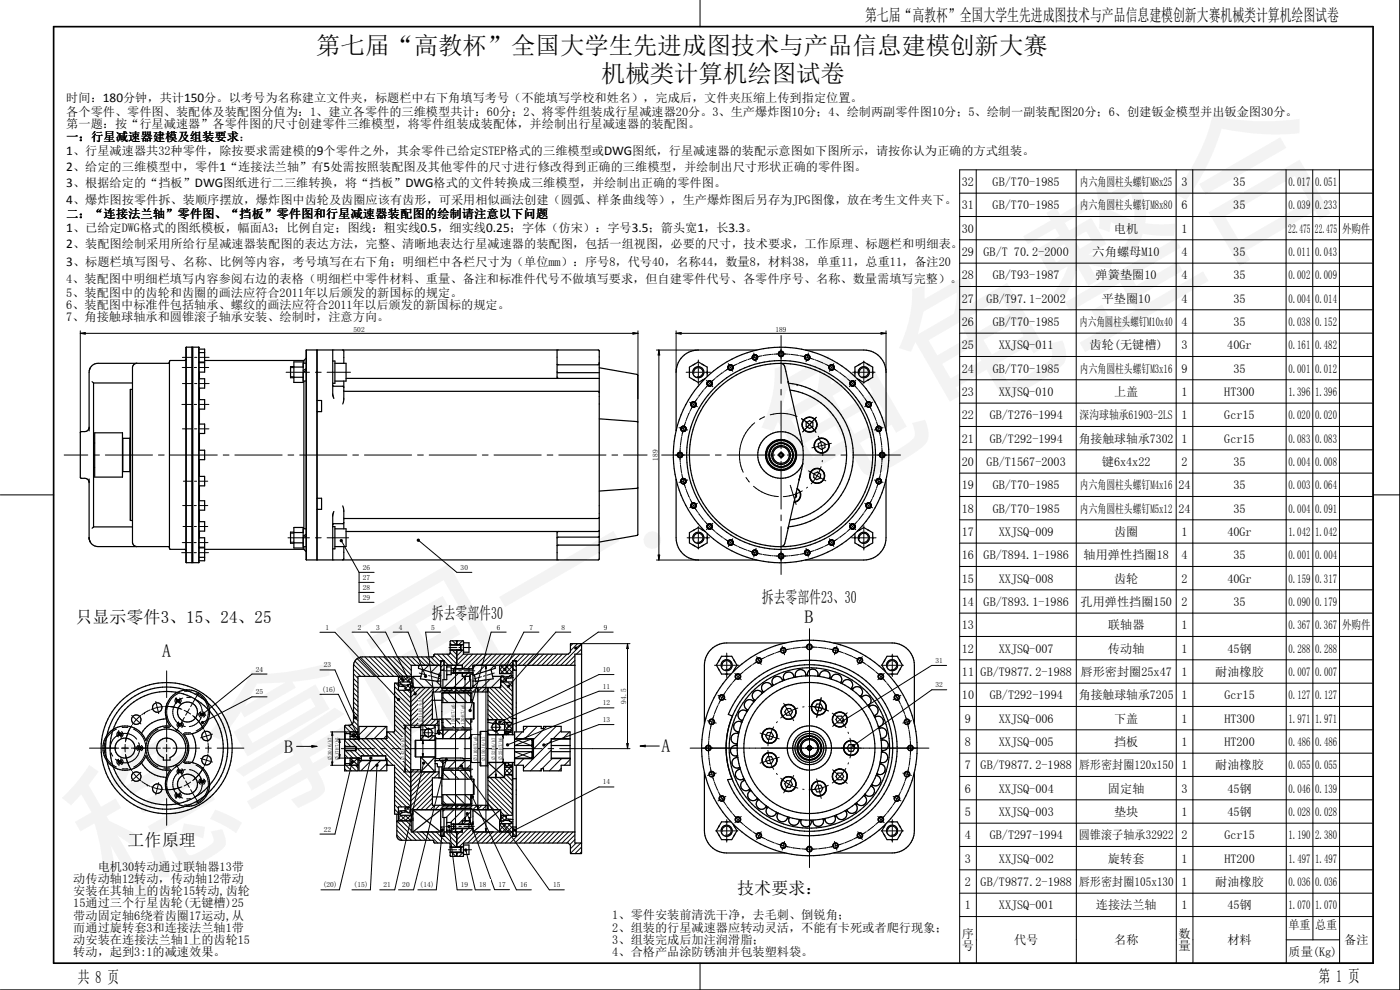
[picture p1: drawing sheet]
<svg xmlns="http://www.w3.org/2000/svg" width="420mm" height="297mm" viewBox="0 0 420 297" stroke-linecap="round" stroke-linejoin="round" font-family="sans-serif">
<defs><g id="words">
<text font-size="47.6" x="33.1" y="270.5" transform="rotate(-30 33.1 270.5)">稳拿国一·龟龟整合</text>
<g font-size="7.3">
<text x="94.9" y="16.1">第七届“高教杯”全国大学生先进成图技术与产品信息建模创新大赛</text>
<text x="180.4" y="24.7">机械类计算机绘图试卷</text>
</g>
<g font-size="5.4">
<text x="241.4" y="186.8">B</text>
<text x="48.7" y="197.3">A</text>
<text x="85.3" y="226">B</text>
<text x="198.6" y="225.7">A</text>
</g>
<g font-size="5.1">
<text x="259.6" y="6.4">第七届“高教杯”全国大学生先进成图技术与产品信息建模创新大赛机械类计算机绘图试卷</text>
<text x="129.6" y="185.8">拆去零部件30</text>
<text x="228.7" y="180.9">拆去零部件23、30</text>
<text x="22.6" y="187">只显示零件3、15、24、25</text>
<text x="38.3" y="253.8">工作原理</text>
<text x="221.3" y="268.4">技术要求：</text>
<text x="23.3" y="295">共 8 页</text>
<text x="395.7" y="294.8">第 1 页</text>
</g>
<g font-size="4">
<text x="19.9" y="46.5">1、行星减速器共32种零件，除按要求需建模的9个零件之外，其余零件已给定STEP格式的三维模型或DWG图纸，行星减速器的装配示意图如下图所示，请按你认为正确的方式组装。</text>
<text x="19.9" y="51.3">2、给定的三维模型中，零件1“连接法兰轴”有5处需按照装配图及其他零件的尺寸进行修改得到正确的三维模型，并绘制出尺寸形状正确的零件图。</text>
<text x="19.9" y="56.2">3、根据给定的“挡板”DWG图纸进行二三维转换，将“挡板”DWG格式的文件转换成三维模型，并绘制出正确的零件图。</text>
<text x="19.9" y="61.1">4、爆炸图按零件拆、装顺序摆放，爆炸图中齿轮及齿圈应该有齿形，可采用相似画法创建（圆弧、样条曲线等），生产爆炸图后另存为JPG图像，放在考生文件夹下。</text>
<text x="19.9" y="69.6">1、已给定DWG格式的图纸模板，幅面A3；比例自定；图线：粗实线0.5，细实线0.25；字体（仿宋）：字号3.5；箭头宽1，长3.3。</text>
<text x="19.9" y="74.5">2、装配图绘制采用所给行星减速器装配图的表达方法，完整、清晰地表达行星减速器的装配图，包括一组视图，必要的尺寸，技术要求，工作原理、标题栏和明细表。</text>
<text x="19.9" y="79.9">3、标题栏填写图号、名称、比例等内容，考号填写在右下角；明细栏中各栏尺寸为（单位mm）：序号8，代号40，名称44，数量8，材料38，单重11，总重11，备注20</text>
</g>
<g font-size="3.7">
<text x="19.9" y="34.9">各个零件、零件图、装配体及装配图分值为：1、建立各零件的三维模型共计：60分；2、将零件组装成行星减速器20分。3、生产爆炸图10分；4、绘制两副零件图10分；5、绘制一副装配图20分；6、创建钣金模型并出钣金图30分。</text>
<text x="19.9" y="30.6">时间：180分钟，共计150分。以考号为名称建立文件夹，标题栏中右下角填写考号（不能填写学校和姓名），完成后，文件夹压缩上传到指定位置。</text>
<text x="19.9" y="38.5">第一题：按“行星减速器”各零件图的尺寸创建零件三维模型，将零件组装成装配体，并绘制出行星减速器的装配图。</text>
<text x="19.9" y="42.3">一：行星减速器建模及组装要求：</text>
<text x="288.6" y="55.8">32</text>
<text x="297.9" y="55.8">GB/T70-1985</text>
<text x="324.1" y="55.8">内六角圆柱头螺钉M8x25</text>
<text x="354.6" y="55.8">3</text>
<text x="370.1" y="55.8">35</text>
<text x="386.7" y="55.8">0.017</text>
<text x="394.7" y="55.8">0.051</text>
<text x="19.9" y="65.4">二：“连接法兰轴”零件图、“挡板”零件图和行星减速器装配图的绘制请注意以下问题</text>
<text x="288.6" y="62.8">31</text>
<text x="297.9" y="62.8">GB/T70-1985</text>
<text x="324.1" y="62.8">内六角圆柱头螺钉M8x80</text>
<text x="354.6" y="62.8">6</text>
<text x="370.1" y="62.8">35</text>
<text x="386.7" y="62.8">0.039</text>
<text x="394.7" y="62.8">0.233</text>
<text x="288.6" y="69.8">30</text>
<text x="334.3" y="69.8">电机</text>
<text x="354.6" y="69.8">1</text>
<text x="386.6" y="69.8">22.475</text>
<text x="394.6" y="69.8">22.475</text>
<text x="402.8" y="69.8">外购件</text>
<text x="288.6" y="76.8">29</text>
<text x="295.2" y="76.8">GB/T 70.2-2000</text>
<text x="327.9" y="76.8">六角螺母M10</text>
<text x="354.6" y="76.8">4</text>
<text x="370.1" y="76.8">35</text>
<text x="386.7" y="76.8">0.011</text>
<text x="394.7" y="76.8">0.043</text>
<text x="288.6" y="83.8">28</text>
<text x="297.9" y="83.8">GB/T93-1987</text>
<text x="328.8" y="83.8">弹簧垫圈10</text>
<text x="354.6" y="83.8">4</text>
<text x="370.1" y="83.8">35</text>
<text x="386.7" y="83.8">0.002</text>
<text x="394.7" y="83.8">0.009</text>
<text x="19.9" y="84.8">4、装配图中明细栏填写内容参阅右边的表格（明细栏中零件材料、重量、备注和标准件代号不做填写要求，但自建零件代号、各零件序号、名称、数量需填写完整）。</text>
<text x="19.9" y="89.1">5、装配图中的齿轮和齿圈的画法应符合2011年以后颁发的新国标的规定。</text>
<text x="19.9" y="92.7">6、装配图中标准件包括轴承、螺纹的画法应符合2011年以后颁发的新国标的规定。</text>
<text x="288.6" y="90.8">27</text>
<text x="296.1" y="90.8">GB/T97.1-2002</text>
<text x="330.7" y="90.8">平垫圈10</text>
<text x="354.6" y="90.8">4</text>
<text x="370.1" y="90.8">35</text>
<text x="386.7" y="90.8">0.004</text>
<text x="394.7" y="90.8">0.014</text>
<text x="19.9" y="96.4">7、角接触球轴承和圆锥滚子轴承安装、绘制时，注意方向。</text>
<text x="288.6" y="97.8">26</text>
<text x="297.9" y="97.8">GB/T70-1985</text>
<text x="324" y="97.8">内六角圆柱头螺钉M10x40</text>
<text x="354.6" y="97.8">4</text>
<text x="370.1" y="97.8">35</text>
<text x="386.7" y="97.8">0.038</text>
<text x="394.7" y="97.8">0.152</text>
<text x="288.6" y="104.8">25</text>
<text x="299.7" y="104.8">XXJSQ-011</text>
<text x="327" y="104.8">齿轮(无键槽)</text>
<text x="354.6" y="104.8">3</text>
<text x="368.3" y="104.8">40Gr</text>
<text x="386.7" y="104.8">0.161</text>
<text x="394.7" y="104.8">0.482</text>
<text x="288.7" y="111.8">24</text>
<text x="297.9" y="111.8">GB/T70-1985</text>
<text x="324.1" y="111.8">内六角圆柱头螺钉M3x16</text>
<text x="354.6" y="111.8">9</text>
<text x="370.1" y="111.8">35</text>
<text x="386.7" y="111.8">0.001</text>
<text x="394.7" y="111.8">0.012</text>
<text x="288.7" y="118.8">23</text>
<text x="299.7" y="118.8">XXJSQ-010</text>
<text x="334.3" y="118.8">上盖</text>
<text x="354.6" y="118.8">1</text>
<text x="367.4" y="118.8">HT300</text>
<text x="386.7" y="118.8">1.396</text>
<text x="394.7" y="118.8">1.396</text>
<text x="288.7" y="125.8">22</text>
<text x="297" y="125.8">GB/T276-1994</text>
<text x="324" y="125.8">深沟球轴承61903-2LS</text>
<text x="354.6" y="125.8">1</text>
<text x="367.4" y="125.8">Gcr15</text>
<text x="386.7" y="125.8">0.020</text>
<text x="394.7" y="125.8">0.020</text>
<text x="288.7" y="132.8">21</text>
<text x="297" y="132.8">GB/T292-1994</text>
<text x="323.8" y="132.8">角接触球轴承7302</text>
<text x="354.6" y="132.8">1</text>
<text x="367.4" y="132.8">Gcr15</text>
<text x="386.7" y="132.8">0.083</text>
<text x="394.7" y="132.8">0.083</text>
<text x="288.7" y="139.8">20</text>
<text x="296.1" y="139.8">GB/T1567-2003</text>
<text x="330.7" y="139.8">键6x4x22</text>
<text x="354.6" y="139.8">2</text>
<text x="370.2" y="139.8">35</text>
<text x="386.7" y="139.8">0.004</text>
<text x="394.7" y="139.8">0.008</text>
<text x="288.7" y="146.8">19</text>
<text x="297.9" y="146.8">GB/T70-1985</text>
<text x="324.1" y="146.8">内六角圆柱头螺钉M4x16</text>
<text x="353.7" y="146.8">24</text>
<text x="370.2" y="146.8">35</text>
<text x="386.7" y="146.8">0.003</text>
<text x="394.7" y="146.8">0.064</text>
<text x="288.7" y="153.8">18</text>
<text x="297.9" y="153.8">GB/T70-1985</text>
<text x="324.1" y="153.8">内六角圆柱头螺钉M5x12</text>
<text x="353.7" y="153.8">24</text>
<text x="370.2" y="153.8">35</text>
<text x="386.7" y="153.8">0.004</text>
<text x="394.7" y="153.8">0.091</text>
<text x="288.7" y="160.8">17</text>
<text x="299.8" y="160.8">XXJSQ-009</text>
<text x="334.3" y="160.8">齿圈</text>
<text x="354.6" y="160.8">1</text>
<text x="368.3" y="160.8">40Gr</text>
<text x="386.7" y="160.8">1.042</text>
<text x="394.7" y="160.8">1.042</text>
<text x="288.7" y="167.8">16</text>
<text x="295.2" y="167.8">GB/T894.1-1986</text>
<text x="325.2" y="167.8">轴用弹性挡圈18</text>
<text x="354.6" y="167.8">4</text>
<text x="370.2" y="167.8">35</text>
<text x="386.7" y="167.8">0.001</text>
<text x="394.7" y="167.8">0.004</text>
<text x="288.7" y="174.8">15</text>
<text x="299.8" y="174.8">XXJSQ-008</text>
<text x="334.3" y="174.8">齿轮</text>
<text x="354.6" y="174.8">2</text>
<text x="368.3" y="174.8">40Gr</text>
<text x="386.7" y="174.8">0.159</text>
<text x="394.7" y="174.8">0.317</text>
<text x="288.7" y="181.8">14</text>
<text x="295.2" y="181.8">GB/T893.1-1986</text>
<text x="324.3" y="181.8">孔用弹性挡圈150</text>
<text x="354.6" y="181.8">2</text>
<text x="370.2" y="181.8">35</text>
<text x="386.7" y="181.8">0.090</text>
<text x="394.7" y="181.8">0.179</text>
<text x="288.7" y="188.8">13</text>
<text x="332.5" y="188.8">联轴器</text>
<text x="354.6" y="188.8">1</text>
<text x="386.7" y="188.8">0.367</text>
<text x="394.7" y="188.8">0.367</text>
<text x="402.8" y="188.8">外购件</text>
<text x="288.7" y="195.8">12</text>
<text x="299.8" y="195.8">XXJSQ-007</text>
<text x="332.5" y="195.8">传动轴</text>
<text x="354.6" y="195.8">1</text>
<text x="368.3" y="195.8">45钢</text>
<text x="386.7" y="195.8">0.288</text>
<text x="394.7" y="195.8">0.288</text>
<text x="288.7" y="202.8">11</text>
<text x="294.3" y="202.8">GB/T9877.2-1988</text>
<text x="324.3" y="202.8">唇形密封圈25x47</text>
<text x="354.6" y="202.8">1</text>
<text x="364.7" y="202.8">耐油橡胶</text>
<text x="386.7" y="202.8">0.007</text>
<text x="394.7" y="202.8">0.007</text>
<text x="288.7" y="209.8">10</text>
<text x="297" y="209.8">GB/T292-1994</text>
<text x="323.8" y="209.8">角接触球轴承7205</text>
<text x="354.6" y="209.8">1</text>
<text x="367.4" y="209.8">Gcr15</text>
<text x="386.7" y="209.8">0.127</text>
<text x="394.7" y="209.8">0.127</text>
<text x="289.6" y="216.8">9</text>
<text x="299.8" y="216.8">XXJSQ-006</text>
<text x="334.4" y="216.8">下盖</text>
<text x="354.6" y="216.8">1</text>
<text x="367.4" y="216.8">HT300</text>
<text x="386.7" y="216.8">1.971</text>
<text x="394.7" y="216.8">1.971</text>
<text x="289.6" y="223.8">8</text>
<text x="299.8" y="223.8">XXJSQ-005</text>
<text x="334.4" y="223.8">挡板</text>
<text x="354.6" y="223.8">1</text>
<text x="367.4" y="223.8">HT200</text>
<text x="386.7" y="223.8">0.486</text>
<text x="394.7" y="223.8">0.486</text>
<text x="289.6" y="230.8">7</text>
<text x="294.3" y="230.8">GB/T9877.2-1988</text>
<text x="323.8" y="230.8">唇形密封圈120x150</text>
<text x="354.6" y="230.8">1</text>
<text x="364.7" y="230.8">耐油橡胶</text>
<text x="386.7" y="230.8">0.055</text>
<text x="394.7" y="230.8">0.055</text>
<text x="289.6" y="237.8">6</text>
<text x="299.8" y="237.8">XXJSQ-004</text>
<text x="332.5" y="237.8">固定轴</text>
<text x="354.6" y="237.8">3</text>
<text x="368.4" y="237.8">45钢</text>
<text x="386.7" y="237.8">0.046</text>
<text x="394.7" y="237.8">0.139</text>
<text x="289.6" y="244.8">5</text>
<text x="299.8" y="244.8">XXJSQ-003</text>
<text x="334.4" y="244.8">垫块</text>
<text x="354.6" y="244.8">1</text>
<text x="368.4" y="244.8">45钢</text>
<text x="386.7" y="244.8">0.028</text>
<text x="394.7" y="244.8">0.028</text>
<text x="289.6" y="251.8">4</text>
<text x="297" y="251.8">GB/T297-1994</text>
<text x="323.8" y="251.8">圆锥滚子轴承32922</text>
<text x="354.6" y="251.8">2</text>
<text x="367.5" y="251.8">Gcr15</text>
<text x="386.7" y="251.8">1.190</text>
<text x="394.7" y="251.8">2.380</text>
<text x="29.3" y="261.3">电机30转动通过联轴器13带</text>
<text x="289.6" y="258.8">3</text>
<text x="299.8" y="258.8">XXJSQ-002</text>
<text x="332.5" y="258.8">旋转套</text>
<text x="354.6" y="258.8">1</text>
<text x="367.5" y="258.8">HT200</text>
<text x="386.7" y="258.8">1.497</text>
<text x="394.7" y="258.8">1.497</text>
<text x="22" y="264.9">动传动轴12转动，传动轴12带动</text>
<text x="22" y="268.6">安装在其轴上的齿轮15转动,齿轮</text>
<text x="289.6" y="265.8">2</text>
<text x="294.3" y="265.8">GB/T9877.2-1988</text>
<text x="323.8" y="265.8">唇形密封圈105x130</text>
<text x="354.6" y="265.8">1</text>
<text x="364.7" y="265.8">耐油橡胶</text>
<text x="386.7" y="265.8">0.036</text>
<text x="394.7" y="265.8">0.036</text>
<text x="22" y="272.3">15通过三个行星齿轮(无键槽)25</text>
<text x="22" y="275.9">带动固定轴6绕着齿圈17运动,从</text>
<text x="183.8" y="275.9">1、零件安装前清洗干净，去毛刺、倒锐角；</text>
<text x="289.6" y="272.8">1</text>
<text x="299.8" y="272.8">XXJSQ-001</text>
<text x="328.9" y="272.8">连接法兰轴</text>
<text x="354.6" y="272.8">1</text>
<text x="368.4" y="272.8">45钢</text>
<text x="386.7" y="272.8">1.070</text>
<text x="394.7" y="272.8">1.070</text>
<text x="22" y="279.6">而通过旋转套3和连接法兰轴1带</text>
<text x="183.8" y="279.5">2、组装的行星减速器应转动灵活，不能有卡死或者爬行现象；</text>
<text x="288.7" y="281.5">序</text>
<text x="353.7" y="281.5">数</text>
<text x="386.7" y="278.8">单重</text>
<text x="394.7" y="278.8">总重</text>
<text x="22" y="283.2">动安装在连接法兰轴1上的齿轮15</text>
<text x="22" y="286.9">转动，起到3:1的减速效果。</text>
<text x="183.8" y="283.2">3、组装完成后加注润滑脂；</text>
<text x="183.8" y="286.8">4、合格产品涂防锈油并包装塑料袋。</text>
<text x="288.7" y="285.1">号</text>
<text x="304.4" y="283.3">代号</text>
<text x="334.4" y="283.3">名称</text>
<text x="353.7" y="285.1">量</text>
<text x="368.4" y="283.3">材料</text>
<text x="386.7" y="286.8">质量(Kg)</text>
<text x="403.4" y="283.3">备注</text>
</g>
<g font-size="2.2">
<text x="106.1" y="99.7">502</text>
<text x="232.7" y="99.6">189</text>
<text x="197.4" y="138.2" transform="rotate(-90 197.4 138.2)">189</text>
<text x="108.9" y="174">27</text>
<text x="108.9" y="171">26</text>
<text x="138.3" y="171">30</text>
<text x="108.9" y="180">29</text>
<text x="108.9" y="177">28</text>
<text x="97.7" y="188.9">1</text>
<text x="107.4" y="188.9">2</text>
<text x="112.9" y="188.9">3</text>
<text x="119.7" y="188.9">4</text>
<text x="129.4" y="188.9">5</text>
<text x="149.1" y="188.9">6</text>
<text x="158.9" y="188.9">7</text>
<text x="168.5" y="188.9">8</text>
<text x="181.2" y="188.9">9</text>
<text x="76.8" y="201.5">24</text>
<text x="97.1" y="200.3">23</text>
<text x="180.9" y="201.7">10</text>
<text x="280.7" y="198.9">31</text>
<text x="76.8" y="208.3">25</text>
<text x="96.5" y="207.6">(16)</text>
<text x="180.9" y="206.6">11</text>
<text x="280.8" y="206.2">32</text>
<text x="180.9" y="211.6">12</text>
<text x="187.9" y="211.1" transform="rotate(-90 187.9 211.1)">94.5</text>
<text x="180.9" y="216.6">13</text>
<text x="180.9" y="235.4">14</text>
<text x="97.1" y="249.5">22</text>
<text x="96.8" y="266.2">(20)</text>
<text x="106.1" y="266.2">(15)</text>
<text x="115.1" y="266.2">21</text>
<text x="120.7" y="266.2">20</text>
<text x="125.9" y="266.2">(14)</text>
<text x="138.3" y="266.2">19</text>
<text x="143.8" y="266.2">18</text>
<text x="149.6" y="266.2">17</text>
<text x="156.1" y="266.2">16</text>
<text x="166" y="266.2">15</text>
</g>
<g font-size="1.6">
<text x="126.7" y="216.7" transform="rotate(-90 126.7 216.7)">O15H7/h5</text>
<text x="99.5" y="228" transform="rotate(-90 99.5 228)">O30J6/h7</text>
<text x="101.7" y="228" transform="rotate(-90 101.7 228)">O17H7/h5</text>
<text x="121.4" y="228" transform="rotate(-90 121.4 228)">O42H6/h7</text>
<text x="143.2" y="228.4" transform="rotate(-90 143.2 228.4)">O110H7/g6</text>
<text x="145.6" y="228.4" transform="rotate(-90 145.6 228.4)">O150J6/h7</text>
<text x="148.6" y="228" transform="rotate(-90 148.6 228)">O52H6/h7</text>
<text x="150.7" y="228" transform="rotate(-90 150.7 228)">O25H7/h6</text>
</g>
<g font-size="1.5">
<text x="136.5" y="217.5" transform="rotate(-90 136.5 217.5)">150H7/g6</text>
<text x="139.4" y="217.5" transform="rotate(-90 139.4 217.5)">130H7/g6</text>
</g>
</g></defs>
<g fill="none" stroke="#000" stroke-width=".3">
<path d="M210.1 0v8M420.1 0v297h-420M288 58h124.1M288 51h124.1v238h-124.1zM293 50.9v217.1M323 50.9v238.1M353 50.9v21M358 50.9v147.1M386 50.9v70.1M394 50.9v161.1M402 50.9v238.1M288 65h124.1"/>
<path d="M288 71.9h124.1M288 79h124.1M353 71.9v217.1M288 86h124.1M288 92.9h124.1M288 100h124.1M87.2 110.3h1M87.2 113h1M288 107h124.1M288 113.9h124.1M288 121h124.1M288 128h124.1"/>
<path d="M288 135h124.1M386 121v168M.1 148.5h16M87.2 160h1M288 142h124.1M288 149h124.1M288 156h124.1M412.1 148.5h8M87.2 162.7h1M107.7 177.7v3h4.6M288 163h124.1M288 170h124.1"/>
<path d="M288 177h124.1M216.8 199.9a1.36 1.36 0 0 1 1.2-1.7 1.36 1.36 0 0 1 1.4 1.5 1.36 1.36 0 0 1-1.7 1.2M227.1 198.3a.67 .67 0 0 1 .6-.8 .67 .67 0 0 1 .7 .7 .67 .67 0 0 1-.8 .6M234.4 195.3a.67 .67 0 0 1 .6-.8 .67 .67 0 0 1 .7 .7 .67 .67 0 0 1-.8 .6M242.3 194.3a.67 .67 0 0 1 .5-.9 .67 .67 0 0 1 .8 .7 .67 .67 0 0 1-.9 .6M250.1 195.3a.67 .67 0 0 1 .6-.8 .67 .67 0 0 1 .7 .7 .67 .67 0 0 1-.8 .6M257.4 198.3a.67 .67 0 0 1 .6-.8 .67 .67 0 0 1 .7 .7 .67 .67 0 0 1-.8 .6M266.4 199.9a1.36 1.36 0 0 1 1.2-1.6 1.36 1.36 0 0 1 1.5 1.4 1.36 1.36 0 0 1-1.7 1.2M288 184h124.1M288 191h124.1M288 198h124.1M358 198v91"/>
<path d="M213 216.7a.66 .66 0 0 1 .5-.8 .66 .66 0 0 1 .8 .7 .66 .66 0 0 1-.9 .6M216 209.4a.68 .68 0 0 1 .6-.8 .68 .68 0 0 1 .7 .7 .68 .68 0 0 1-.8 .6M220.8 203.2a.67 .67 0 0 1 .6-.9 .67 .67 0 0 1 .7 .7 .67 .67 0 0 1-.8 .6M263.7 203.2a.67 .67 0 0 1 .6-.9 .67 .67 0 0 1 .7 .7 .67 .67 0 0 1-.8 .6M268.5 209.4a.68 .68 0 0 1 .6-.8 .68 .68 0 0 1 .8 .7 .68 .68 0 0 1-.9 .6M271.6 216.7a.67 .67 0 0 1 .5-.8 .67 .67 0 0 1 .8 .7 .67 .67 0 0 1-.9 .6M288 205h124.1M288 212h124.1M288 219h124.1M394 212v70M211.9 224.6a.67 .67 0 0 1 .6-.8 .67 .67 0 0 1 .7 .7 .67 .67 0 0 1-.8 .6M213 232.5a.66 .66 0 0 1 .5-.9 .66 .66 0 0 1 .8 .7 .66 .66 0 0 1-.9 .6"/>
<path d="M216 239.8a.68 .68 0 0 1 .6-.9 .68 .68 0 0 1 .7 .8 .68 .68 0 0 1-.8 .5M242.3 224.6a.67 .67 0 0 1 .5-.8 .67 .67 0 0 1 .8 .7 .67 .67 0 0 1-.9 .6M268.5 239.8a.68 .68 0 0 1 .6-.9 .68 .68 0 0 1 .8 .8 .68 .68 0 0 1-.9 .5M271.6 232.5a.67 .67 0 0 1 .5-.9 .67 .67 0 0 1 .8 .7 .67 .67 0 0 1-.9 .6M272.6 224.6a.67 .67 0 0 1 .6-.8 .67 .67 0 0 1 .7 .7 .67 .67 0 0 1-.8 .6M288 226h124.1M288 233h124.1M288 240h124.1M216.8 249.6a1.36 1.36 0 0 1 1.2-1.7 1.36 1.36 0 0 1 1.4 1.5 1.36 1.36 0 0 1-1.7 1.2M220.8 246a.67 .67 0 0 1 .6-.8 .67 .67 0 0 1 .7 .8 .67 .67 0 0 1-.8 .5M227.1 250.9a.67 .67 0 0 1 .6-.9 .67 .67 0 0 1 .7 .7 .67 .67 0 0 1-.8 .6M234.4 253.9a.67 .67 0 0 1 .6-.9 .67 .67 0 0 1 .7 .8 .67 .67 0 0 1-.8 .6"/>
<path d="M242.3 254.9a.67 .67 0 0 1 .5-.8 .67 .67 0 0 1 .8 .7 .67 .67 0 0 1-.9 .6M250.1 253.9a.67 .67 0 0 1 .6-.9 .67 .67 0 0 1 .7 .8 .67 .67 0 0 1-.8 .6M257.4 250.9a.67 .67 0 0 1 .6-.9 .67 .67 0 0 1 .7 .7 .67 .67 0 0 1-.8 .6M263.7 246a.67 .67 0 0 1 .6-.8 .67 .67 0 0 1 .7 .7 .67 .67 0 0 1-.8 .6M266.4 249.6a1.36 1.36 0 0 1 1.2-1.7 1.36 1.36 0 0 1 1.5 1.5 1.36 1.36 0 0 1-1.7 1.2M288 247h124.1M288 254h124.1M288 261h124.1M288 268h124.1M288 275h124.1M293 268v21M210.1 289v8"/>
<path d="M386 282h16"/>
</g>
<path d="M16.1 8h396v281h-396z" fill="none" stroke="#000" stroke-width=".51"/>
<g fill="none" stroke="#000" stroke-width=".36">
<path d="M27 110.5l-.2 .5M27.6 114.5l.5 .4M28.1 114.9v43.2M28.1 114.9h11.7M39.2 116.8v39.4M39.2 116.8h.6M40.9 109l-.8 .5-.3 .9v52.2l.3 .9 1 .5M50.9 108.7l-.4 .3h-21.1a2.65 2.65 0 0 0-2.7 2.7v17.6M55.8 107.8l-.4 .4h-4.2l-.3 .3v56l.3 .3h4.2l.4 .4M55.9 104.2v64.6M55.9 104.2h1.7M57.6 104.2v64.6"/>
<path d="M57.6 104.2l.2 .1M57.9 104.2h1.8M57.9 104.2v64.6M59.7 104.2v64.6M59.7 104.8h1.7v3.8h-1.7M59.7 108.8h1.7v2.9h-1.7M59.7 113.6h1.7v2.9h-1.7M59.7 119.9h1.7v2.8h-1.7M59.7 105.8h1.7M59.8 108.6v.2M59.8 111.7v1.9M59.8 116.5v3.4"/>
<path d="M61.4 108.2h29.8M88.2 108.6h2.8v6.1h-2.8zM88.2 110.1h2.8M88.2 113.2h2.8M88.2 110h-1v3.3h1M91 109h.9M91 114.3h.9M91.2 108.2v.8M91.2 114.3v44.3M91.9 110.7l-.9 .5M91.9 111.2l-.9 .5M91.9 107.5l-.7 .7"/>
<path d="M92 105v63M92 105h3.1M95.1 105v63M95.1 105l.1 .1M95.2 105l84.5 .1 .1 .2v62.5l-.3 .2h-84.3zM99.9 108.3h.6v6.7h-.6M99.9 105v13.4l.3 1.1M99.9 115.6l.3 .3h2.7l.3 .3M100.5 109h3.4v5.3h-3.4M102.9 105l.3 .3v3.7M103.2 117.4h76.3l.3 .4M103.2 114.3v5.6l-.3 1.3"/>
<path d="M103.9 113.5h75.9M167.2 105v8.1l.3 .4M167.2 111.6l.3 .2h12.3M179.8 110.3l11.3 2 .3 .4v47.6l-.3 .4-11.3 1.9M179.8 108.8l-.3 .7-12.3-.2M26.7 128.2l-.3 .9a2.41 2.41 0 0 1-2.2 .4l-.1 13.7 .3 .3a1.94 1.94 0 0 1 2.2 .7l.1 .6M28.1 132.9h.3M28.4 129.9h8.4v13.3h-8.4zM36.9 131.5v10M36.9 131.5h2.1M36.9 131.5l-.1 .1M39 131.5v10"/>
<path d="M39.1 131.4l-.1 .1M59.7 127.2h1.7v2.9h-1.7M59.7 135.1h1.7v2.8h-1.7M59.8 122.7v4.5M59.8 130.1v5M59.8 137.9v5M95.2 120.2h1.3v3.3h-1.3M179.8 125.7l11.6 .9M26.7 143.7l.1 18.1M28.1 140.3h.3M28.1 158.1l-.5 .4M28.1 158.1h11.7"/>
<path d="M36.8 141.4l.1 .1M36.9 141.5h2.1M39 141.5l.1 .1M39.2 156.2h.6M59.7 142.9h1.7v2.9h-1.7M59.7 150.2h1.7v2.9h-1.7M59.7 156.5h1.7v2.9h-1.7M59.8 145.8v4.4M59.8 153.1v3.4M59.8 159.4v2M88.2 158.3h2.8v6.1h-2.8zM88.2 159.7h-1v3.3h1"/>
<path d="M88.2 159.8h2.8M91 158.6h.9M95.2 149.5h1.3v3.3h-1.3M99.9 158h.6v6.7h-.6M100.2 153.5l-.3 1.1v13.4M100.5 158.7h3.4v5.3h-3.4M102.9 151.8l.3 1.3v5.6M103.2 156.8l-.3 .3h-2.7l-.3 .3M167.5 159.5l-.3 .4v8.1M179.8 155.3l-.3 .3h-76.3M179.8 159.2l-.3 .3h-75.6M191.4 146.4l-11.6 .9"/>
<path d="M26.8 161.8a2.64 2.64 0 0 0 2.6 2.2h21.1l.4 .3M26.8 161.8l.3 .8M55.9 168.8h1.7M57.8 168.7l-.2 .1M57.9 168.8h1.8M59.7 161.4h1.7v2.8h-1.7M59.7 164.4h1.7v3.9h-1.7M59.7 167.2h1.7M59.8 164.2v.2M61.4 164.8h29.8M88.2 162.9h2.8M91 164h.9"/>
<path d="M91.2 164v.8M91.2 164.8l.7 .7M91.9 160.3l-.9 .5M91.9 160.8l-.9 .5M92 168h3.1M95.2 167.9l-.1 .1M103.2 164v3.7l-.3 .3M179.8 163.4l-12.6 .3M179.8 160.9l-.3 .3h-12l-.3 .2M215.9 198l-.3 .5M220.2 198l.3 .5M235.6 192.9h-17.5a6.7 6.7 0 0 0-6.7 6.7v17.5"/>
<path d="M250.2 192.9h17.5a6.7 6.7 0 0 1 6.7 6.7v17.5M265.6 198l-.3 .5M269.9 198l.3 .5M215.6 200.7l.3 .5M217.8 202.2h.6M220 201.6l1.2-2-1.6-2.7h-3.1l-1.5 2.7 1.5 2.6h2.9M220.5 200.7l-.3 .5M221.5 219.6l-.1 .4M222.5 216.1l.3 .1M222.5 216.1l-.1 .5M222.6 216.7h.1M222.7 216.7a1.58 1.58 0 0 0-2.5 .9 1.58 1.58 0 0 0 1.6 2h-.1"/>
<path d="M224.1 213.5h.1a1.58 1.58 0 0 0-2.4 .3 1.58 1.58 0 0 0 .7 2.3M224.2 212.9l.2 .1M224.2 212.9l-.3 .4M224.4 205.7a26.3 26.3 0 0 1 39.6 3 26.3 26.3 0 0 1-8.3 38.8 26.3 26.3 0 0 1-37.4-13.6l1.4-.2a25 25 0 0 1 .1-18.8l-1.2-.5 .6-1.4 2.3-3.9zM226.2 210.5v.1a1.58 1.58 0 0 0-2.4-.2 1.58 1.58 0 0 0 .4 2.5M226.3 210l.3 .1M226.3 210l-.3 .3M226.6 210.1h.1M228.7 208h.1a1.58 1.58 0 0 0-2.4-.5 1.58 1.58 0 0 0-.1 2.5M228.9 207.4l-.3 .3M230.4 219.8h1.1l.6 1-.6 1h-1.1l-.6-1zM231.5 205.6a1.58 1.58 0 0 0-2.4-.4 1.58 1.58 0 0 0 .1 2.4h-.1"/>
<path d="M231.5 205.6l.1 .3M231.6 205.8v.1M231.9 205.4l-.4 .2M231.9 205.3l.3 .3M232.1 205.6h.1M234.8 204.2v.1a1.57 1.57 0 0 0-2-1.3 1.57 1.57 0 0 0-.9 2.3M235.2 203.8l-.4 .2M235.2 203.8l.2 .3M235.3 204l.1 .1M236.1 212.6h1.1l.6 1-.6 1h-1.1l-.6-1zM238.3 203.2v.1a1.58 1.58 0 0 0-1.9-1.6 1.58 1.58 0 0 0-1.2 2.1M238.7 202.8l-.5 .1"/>
<path d="M238.8 203.1h.1M241.8 202.4a1.58 1.58 0 0 0-1.9-1.5 1.58 1.58 0 0 0-1.1 2.3M241.8 202.4v.3M242.3 202.4l-.5 .1M242.3 202.4a1.59 1.59 0 0 1 1.7-1.7 1.59 1.59 0 0 1 1.5 1.9M242.3 202.4l.1 .4M242.4 202.7v.1M245.2 211.2h1.1l.6 1-.6 1.1h-1.1l-.6-1.1zM245.5 202.6h.5M245.5 202.6l-.1 .2M245.9 203a21.7 21.7 0 0 0-24.7 20.8M245.9 203a21.4 21.4 0 0 1 9.9 4"/>
<path d="M246 202.6a1.58 1.58 0 0 1 2-1.3 1.58 1.58 0 0 1 .9 2.3v-.1M246 202.6v.4M249 203.3l.5 .1M249.5 203.4a1.58 1.58 0 0 1 2.3-.9 1.58 1.58 0 0 1 .4 2.4l.1-.1M249.5 203.4v.3M251.4 214.9h1.2l.6 1-.6 1h-1.2l-.5-1zM252.4 204.6l.5 .2M252.8 205.1a1.58 1.58 0 0 1 2.2-1.1 1.58 1.58 0 0 1 .6 2.4M255.6 206.4l.4 .3M255.6 206.4l-.2 .2M255.8 207a1.57 1.57 0 0 1 2.5-.6 1.57 1.57 0 0 1-.2 2.6v-.1M255.8 207a21.7 21.7 0 0 1-3.4 36.9 21.7 21.7 0 0 1-31.2-20.1"/>
<path d="M255.8 206.9v.1M258.3 208.8l.4 .3M258.7 209.1a1.58 1.58 0 0 1 2.3 .1 1.58 1.58 0 0 1-.3 2.3M258.7 209.1l-.2 .2M260.7 211.5l.3 .4M260.7 211.5l-.2 .1M260.8 212.1v.1a1.57 1.57 0 0 1 2.5 .2 1.57 1.57 0 0 1-1 2.3h.1M262.6 214.6l.2 .5M262.8 215.1a1.58 1.58 0 0 1 2.2 .8 1.58 1.58 0 0 1-1 2.1M262.8 215.1l-.2 .1M263.6 218h.1M263.9 218l.2 .5"/>
<path d="M264 218h-.4M264.1 218.5a1.57 1.57 0 0 1 2 1.3 1.57 1.57 0 0 1-1.7 1.7l.1 .1M264.1 218.5l-.2 .1M265.3 200.7l.3 .5M265.8 201.6l-1.1-2 1.5-2.7h3.1l1.5 2.7-1.5 2.6h-2.8M267.5 202.2h.5M270.2 200.7l-.3 .5M211.4 231.7v17.6a6.7 6.7 0 0 0 6.7 6.6h17.5M220.9 223.2v.5M221.1 226.8v.5M221.1 227.3a1.58 1.58 0 0 0-1.4 1.9 1.58 1.58 0 0 0 2 1.2M221.1 227.3h.3"/>
<path d="M221.2 223.7h.1M221.2 223.2h-.3M221.3 223.7a1.58 1.58 0 0 0-2.1 1.4 1.58 1.58 0 0 0 1.8 1.7M221.3 226.8h-.3M221.3 220a1.59 1.59 0 0 0-1.9 1.4 1.59 1.59 0 0 0 1.5 1.8M221.3 220l.3 .2M221.7 230.4l.2 .4M221.9 230.8a1.58 1.58 0 0 0-1.1 2.1 1.58 1.58 0 0 0 2.2 .9M222 230.2v.1M222 230.2l-.3 .2M222.1 230.8h-.2M223 233.8l.2 .4"/>
<path d="M223.2 234.2a1.58 1.58 0 0 0-.7 2.3 1.58 1.58 0 0 0 2.3 .4M223.2 233.6l-.2 .2M223.5 234.1h.1M223.6 234.1l-.4 .1M224.8 236.9l.3 .4M225.1 236.7l-.3 .2M225.1 237.3a1.58 1.58 0 0 0-.2 2.5 1.58 1.58 0 0 0 2.4-.3M225.3 237.2l-.2 .1M227.1 239.7l.4 .4M227.7 239.9a1.57 1.57 0 0 0-.2 2.5 1.57 1.57 0 0 0 2.5-.6v.1M230.4 227.1h1.1l.6 .9-.6 1.1h-1.1l-.6-1.1zM236.2 234.2l1.1 .1 .5 1.1-.7 .9-1.1-.1-.5-1.1z"/>
<path d="M245.2 235.6h1.1l.6 1-.6 1h-1.1l-.6-1zM251.4 232h1.2l.6 1-.6 1h-1.2l-.5-1zM254.8 223.4h1.2l.6 1-.6 1h-1.2l-.6-1zM259.2 238.7a1.58 1.58 0 0 1 .4 2.6 1.58 1.58 0 0 1-2.5-.5v.1M259.2 238.7l.1 .1M259.6 238.3l.2 .2M259.8 238.5l-.3 .4M261.4 235.9l.3 .1M261.7 236a1.58 1.58 0 0 1 .4 2.3 1.58 1.58 0 0 1-2.3 .2M261.9 235.5l-.3 .5M263 232.7h.3M263.2 232.1v.1"/>
<path d="M263.3 232.7a1.58 1.58 0 0 1 .8 2.4 1.58 1.58 0 0 1-2.5 .2l.1 .1M263.5 232.3l-.2 .4M264 229.3a1.57 1.57 0 0 1 1.6 2 1.57 1.57 0 0 1-2.4 .8M264 229.2h.1M264.2 228.7l.3 .1M264.5 228.8l-.1 .5M264.6 225.7h-.1a1.58 1.58 0 0 1 1.9 1.6 1.58 1.58 0 0 1-1.9 1.5M264.6 225.1l.3 .1M264.7 221.6l.1 .4M264.8 222a1.58 1.58 0 0 1 1.8 1.5 1.58 1.58 0 0 1-1.7 1.7M264.8 222l-.4 .1M264.9 225.2v.5"/>
<path d="M274.4 231.7v17.6a6.7 6.7 0 0 1-6.7 6.6h-17.5M215.9 247.7l-.3 .5M217.8 251.9h.6M219.4 246.6h-2.9l-1.5 2.7 1.5 2.6h3.1l1.6-2.6-1.2-2.1M220.5 250.3l-.3 .5M229.9 242.1l.4 .3M230.2 242.4a1.59 1.59 0 0 0 .5 2.3 1.59 1.59 0 0 0 2.2-.6M230.5 242.2l-.3 .2M232.9 244l.5 .2M233 243.8l-.1 .3M233.5 244h.1a1.58 1.58 0 0 0 .4 2.4 1.58 1.58 0 0 0 2.3-1M236.3 245.4l.5 .1"/>
<path d="M236.4 245.2l-.1 .2M236.8 245.6a1.58 1.58 0 0 0 1.1 2 1.58 1.58 0 0 0 2-1.4M236.9 245.3l-.1 .3M239.9 245.9v.3M239.9 246.2l.4 .1M240.4 246v-.1a1.58 1.58 0 0 0 1.3 2.2 1.58 1.58 0 0 0 1.8-1.7M243.4 246.1l.1 .3M244 246.4h-.5M244 246v.4M244 246.1h.1M247 245.8v-.1a1.58 1.58 0 0 1-1.1 2.2 1.58 1.58 0 0 1-1.9-1.5M247.6 245.7v.2"/>
<path d="M247.6 245.9l-.5 .1M250.5 244.8l.1 .2M250.6 245a1.59 1.59 0 0 1-1 2.2 1.59 1.59 0 0 1-2-1.3M251 244.6v.3M251 244.9l-.4 .1M253.7 243.3l.2 .2M253.9 243.5a1.58 1.58 0 0 1-.7 2.3 1.58 1.58 0 0 1-2.2-.9M254.2 243l.1 .2M254.3 243.2l-.4 .3M256.7 241.3l.2 .1M256.9 241.4a1.59 1.59 0 0 1-.3 2.4 1.59 1.59 0 0 1-2.3-.6M257.2 241.1l-.3 .3"/>
<path d="M266.5 246.6h2.8l1.5 2.7-1.5 2.6h-3.1l-1.5-2.6 1.1-2.1M267.5 251.9h.5M270.2 250.3l-.3 .5"/>
<circle cx="218.1" cy="199.6" r="1.66"/>
<circle cx="227.7" cy="198.2" r=".83"/>
<circle cx="235.1" cy="195.1" r=".83"/>
<circle cx="242.9" cy="194.1" r=".83"/>
<circle cx="250.8" cy="195.1" r=".83"/>
<circle cx="258.1" cy="198.2" r=".83"/>
<circle cx="267.7" cy="199.6" r="1.66"/>
<circle cx="213.6" cy="216.6" r=".83"/>
<circle cx="216.6" cy="209.3" r=".84"/>
<circle cx="221.5" cy="203" r=".84"/>
<circle cx="236.7" cy="213.6" r="2.26"/>
<circle cx="236.7" cy="213.6" r="2.17"/>
<circle cx="245.7" cy="212.2" r="2.26"/>
<circle cx="245.7" cy="212.2" r="2.17"/>
<circle cx="252" cy="215.9" r="2.17"/>
<circle cx="252" cy="215.9" r="2.27"/>
<circle cx="264.4" cy="203" r=".83"/>
<circle cx="269.2" cy="209.3" r=".84"/>
<circle cx="272.2" cy="216.6" r=".84"/>
<circle cx="212.6" cy="224.4" r=".83"/>
<circle cx="213.6" cy="232.3" r=".83"/>
<circle cx="216.6" cy="239.6" r=".84"/>
<circle cx="231" cy="220.8" r="2.17"/>
<circle cx="231" cy="228.1" r="2.17"/>
<circle cx="231" cy="220.8" r="2.27"/>
<circle cx="231" cy="228.1" r="2.27"/>
<circle cx="236.7" cy="235.3" r="2.26"/>
<circle cx="236.7" cy="235.3" r="2.17"/>
<circle cx="242.9" cy="224.4" r="6.6"/>
<circle cx="242.9" cy="224.4" r="4.3"/>
<circle cx="242.9" cy="224.4" r="2.83"/>
<circle cx="242.9" cy="224.4" r="24.1"/>
<circle cx="242.9" cy="224.4" r="32.3"/>
<circle cx="242.9" cy="224.4" r="3.5"/>
<circle cx="242.9" cy="224.4" r=".54"/>
<circle cx="242.9" cy="224.4" r="5"/>
<circle cx="242.9" cy="224.4" r=".64"/>
<circle cx="242.9" cy="224.4" r="2.5"/>
<circle cx="242.9" cy="224.4" r="19.7"/>
<circle cx="242.9" cy="224.4" r="3.7"/>
<circle cx="242.9" cy="224.4" r="25"/>
<circle cx="245.7" cy="236.6" r="2.27"/>
<circle cx="245.7" cy="236.6" r="2.17"/>
<circle cx="252" cy="233" r="2.26"/>
<circle cx="252" cy="233" r="2.17"/>
<circle cx="255.4" cy="224.4" r="2.16"/>
<circle cx="255.4" cy="224.4" r="2.26"/>
<circle cx="269.2" cy="239.6" r=".84"/>
<circle cx="272.2" cy="232.3" r=".83"/>
<circle cx="273.2" cy="224.4" r=".83"/>
<circle cx="218.1" cy="249.3" r="1.67"/>
<circle cx="221.5" cy="245.9" r=".83"/>
<circle cx="227.7" cy="250.7" r=".83"/>
<circle cx="235.1" cy="253.7" r=".83"/>
<circle cx="242.9" cy="254.8" r=".83"/>
<circle cx="250.8" cy="253.7" r=".83"/>
<circle cx="258.1" cy="250.7" r=".83"/>
<circle cx="264.4" cy="245.9" r=".83"/>
<circle cx="267.7" cy="249.3" r="1.66"/>
</g>
<g fill="#000">
<circle cx="26.7" cy="161.3" r=".18"/>
<circle cx="218.1" cy="202.3" r=".18"/>
<circle cx="267.7" cy="202.3" r=".18"/>
<circle cx="239.4" cy="224" r=".18"/>
<circle cx="218.1" cy="251.9" r=".18"/>
<circle cx="267.7" cy="251.9" r=".18"/>
</g>
<path d="M137.1 168.7h4.5v3h-4.5z" fill-rule="evenodd" fill="#fff"/>
<g fill="none" stroke="#000" stroke-width=".3">
<path d="M19.3 136.5h7M28.1 136.5h1.7M31.6 136.5h14.2M47.6 136.5h1.7M51.1 136.5h14.1M67 136.5h1.7M70.5 136.5h14.2M86.4 136.5h1.8M89.9 136.5h14.2M105.9 136.5h1.7M109.4 136.5h14.1M125.3 136.5h1.8"/>
<path d="M128.8 136.5h14.2M144.8 136.5h1.7M148.3 136.5h14.1M164.2 136.5h1.7M167.7 136.5h14.2M183.6 136.5h1.8M187.1 136.5h7.1M125.5 162.1l11.6 9.6h4.5M214.4 199.6h.7M215.3 199.6h.1M215.6 199.6h.6M217 199.6h2.2"/>
<path d="M218.1 196v.6M218.1 196.8v.1M218.1 197.1v.7M218.1 198.5v2.3M220 199.6h.6M220.8 199.6h.1M221.1 199.6h.7M225.3 199.8l-1.5 1.2M225.7 199.5l-.2 .1M226.7 198.8l-.8 .6M227.1 198.6l-.5 .3M227.1 197l.3 .5"/>
<path d="M227.5 197.7l.6 1M228.2 198.9l.3 .5M228.3 197.9l-1 .6M229.7 197.2l-1.2 .6M230.2 196.9l-.2 .2M232.3 196.1l-1.9 .7M232.8 195.9l-.3 .1M233.9 195.5l-.9 .3M234.3 195.4l-.5 .1M234.7 193.9l.2 .4M234.9 194.6l.4 1.1M235.3 196l.1 .5"/>
<path d="M235.7 195l-1.2 .3M236.4 194.8l-.5 .2M237.2 194.7l-.9 .2M237.8 194.6h-.3M240 194.3l-2 .2M240.5 194.2l-.2 .1M241.8 194.2h-1M242.1 194.1l-.5 .1M242.3 194.1h1.3M242.9 188.6v34.4M243.8 194.1l.5 .1M244.1 194.2h1.1"/>
<path d="M245.4 194.2l.2 .1M245.9 194.3l2 .2M248.2 194.6h.2M248.7 194.7l.9 .2M249.5 194.8l.5 .2M250.2 195l1.2 .3M250.6 196l-.1 .5M251 194.6l-.4 1.1M251.2 193.9l-.2 .4M251.6 195.4l.5 .1M252 195.5l.9 .3M253.2 195.9l.2 .1"/>
<path d="M253.7 196.1l1.8 .7M255.7 196.9l.2 .2M256.2 197.2l.9 .4M256.9 197.5l.5 .3M257.6 197.9l1 .6M257.7 198.9l-.3 .5M258.4 197.7l-.6 1M258.8 197l-.3 .5M258.8 198.6l.5 .3M259.2 198.8l.8 .6M260.2 199.5l.2 .2M260.6 199.8l1.6 1.2"/>
<path d="M264.4 199.6h.6M265.1 199.6h.1M265.4 199.6h.5M266.7 199.6h2.2M267.8 196.3v.5M267.8 197v.1M267.8 197.2v.6M267.8 198.5v2.3M269.7 199.6h.5M270.3 199.6h.2M270.6 199.6h.5M212.3 216.3l.5 .1"/>
<path d="M213 219.5l-.3 2M213.1 216.4l1.1 .4M213.1 219v.2M213.4 217.8l-.2 1M213.4 217.4l-.1 .5M213.8 216l-.3 1.2M214 215.3l-.1 .5M214.3 214.5l-.3 .9M214.4 216.8l.6 .2M214.5 214l-.1 .2M215.3 211.9l-.7 1.9M215.5 208.6l.4 .3"/>
<path d="M215.5 211.5l-.1 .2M216.1 210.3l-.4 .9M216.2 209l1 .6M216.3 210l-.3 .5M217 208.8l-.6 1M217.4 209.7l.5 .3M217.9 207.4l-.8 1.2M218.1 201.5v.6M218.1 202.3v.2M218.1 202.6v.7M218.1 207l-.1 .2M219.5 205.2l-1.2 1.6"/>
<path d="M219.8 204.8l-.1 .2M220.5 202l.4 .4M220.7 203.9l-.7 .7M220.9 203.6l-.3 .4M221.1 202.6l.8 .8M221.9 202.6l-.8 .8M222.1 203.6l.3 .4M222.5 202.1l-.4 .3M223.1 201.5l-.7 .7M223.5 201.2l-.2 .1M223.8 201h-.1M228.1 220l5.8 1.7"/>
<path d="M231.8 218.8l-.8 2-.5 3M232.2 218.1l-.4 .6M233.1 216.7l-.1 .1M233.3 216.5l-.1 .1M235.2 211l2.6 4.6M237.8 215.6l.4 .6M239.4 212.5l-2.7 1.1-2.4 1.8M241.1 212.1h-.2M241.3 212.1h-.1M243.6 212h-.8l3 .3 2.1 .7M246.3 210.1l-1.2 5.1 .2-.8M246.5 209.4l-.2 .8"/>
<path d="M247.8 213l.8 .3M249.8 214l2.3 1.9 1.4 1.8M253.5 217.7l.3 .6M254.3 213.9l-4.4 4.1M254.5 219.7l.1 .1M254.6 220v.1M262.4 201.2l.2 .1M262.8 201.5l.7 .7M263.4 202.1l.4 .3M263.8 203.6l-.3 .4M264 202.6l.8 .8M264.8 202.6l-.8 .8"/>
<path d="M265 203.6l.3 .4M265.2 203.9l.7 .7M265.4 202l-.4 .4M266.1 204.8l.1 .2M266.4 205.2l1.2 1.6M267.8 207l.1 .2M267.8 201.5v.5M267.8 202.2v.1M267.8 202.5v.5M268 207.4l.6 .9M268.5 209.7l-.5 .3M268.5 208.1l.3 .5"/>
<path d="M268.9 208.8l.6 1M269.6 210l.3 .5M269.7 209l-1 .6M269.8 210.3l.4 1M270.4 211.5l.1 .2M270.4 208.6l-.4 .3M270.6 212l.7 1.8M271.4 214.1l.1 .2M271.5 216.8l-.6 .2M271.6 214.5l.3 .9M271.9 215.3l.1 .5M272.1 216l.3 1.2"/>
<path d="M272.4 217.4l.2 .5M272.5 217.8l.2 1M272.8 219v.3M272.8 216.4l-1.1 .4M272.9 219.5l.2 2M273.6 216.3l-.5 .1M207.1 224.5h34.4M212.6 223.9v1.2M212.6 225.3v.5M212.6 225.7l.1 .9M212.6 223.1v.5M212.7 222.2l-.1 1.1"/>
<path d="M212.7 226.9v.3M212.7 221.8v.2M212.7 227.4l.3 2M212.8 232.5l-.5 .2M213.1 229.7v.2M213.2 230.2l.2 1M213.3 231l.1 .5M213.5 231.7l.3 1.2M213.9 233.1l.1 .5M214 233.5l.3 .9M214.2 232.2l-1.1 .3M214.4 234.7l.1 .2"/>
<path d="M214.5 235.1l.8 1.9M215 232l-.6 .1M215.4 237.2l.1 .2M215.6 237.7l.5 .9M216 238.4l.3 .5M216.4 239.1l.6 1.1M217.2 239.3l-1 .6M217.9 238.9l-.5 .3M230.5 225.1l.5 3 1.2 2.7M233 232.1l.1 .1M233.1 227.4l-5 1.6M233.2 232.3l.1 .1"/>
<path d="M233.9 227.2l-.7 .2M234.3 233.5l.6 .5M234.9 234l1.8 1.3 2.7 1.2M238.2 232.7l-3 5.2M240.9 236.8h.1M241.2 236.8l.1 .1M241.6 224.5h.1M241.8 224.5h2.3M242.9 223.3v2.3M242.9 223.1v.1M242.9 225.7v.1M242.9 225.9v34.4"/>
<path d="M244.2 224.5h.1M245.1 233.7l1.4 5.9M247.9 235.9l-2.1 .7-3 .4M248.6 235.6l-.7 .3M249.9 230.9l4.4 4.2M253.8 230.6l-1.7 2.4-2.3 1.9M254.5 229.1v.1M254.6 228.9v.1M255.1 221.5l.4 3-.3 2.2M255.2 226.7l-.1 .7M268 238.9l.5 .3M268.7 239.3l1 .6"/>
<path d="M269.5 239.1l-.6 1.1M269.9 238.4l-.3 .5M270.2 237.7l-.4 .9M270.5 237.2l-.1 .2M270.9 232l.6 .1M271.3 235.2l-.7 1.8M271.5 234.7l-.1 .2M271.7 232.2l1.1 .3M271.9 233.5l-.3 .9M272 233.1l-.1 .5M272.4 231.7l-.3 1.2M272.6 231l-.2 .5"/>
<path d="M272.7 230.2l-.2 1M272.8 229.7v.2M273.1 232.5l.5 .2M273.1 221.8l.1 .2M273.1 227.4l-.2 2M273.2 226.9l-.1 .3M273.2 222.3l.1 1M273.3 225.7l-.1 1M273.3 223.1v.5M273.3 223.9v1.2M273.3 225.3v.5M278.8 224.5h-34.4"/>
<path d="M214.8 249.3h.5M215.4 249.3h.2M215.7 249.3h.5M215.9 240l-.4 .3M217 249.3h2.2M217.1 240.3l.3 .5M217.3 240.7l.6 .8M218 241.7l.1 .2M218.1 245.9v.6M218.1 246.6v.1M218.1 246.9v.5M218.1 248.2v2.2"/>
<path d="M218.1 251.2v.5M218.1 251.8v.2M218.1 252.1v.6M218.3 242.1l1.2 1.6M219.7 243.9l.1 .2M220 249.3h.5M220 244.3l.7 .7M220.6 244.9l.3 .4M220.7 249.3h.1M220.9 246.5l-.4 .4M220.9 249.3h.6M221.1 245.5l.8 .8"/>
<path d="M221.9 245.5l-.8 .8M222.1 246.5l.4 .3M222.4 246.7l.7 .7M222.4 245l-.3 .3M223.3 247.6l.2 .1M223.7 247.9l1.6 1.2M225.5 249.3l.2 .1M225.9 249.6l.8 .5M226.6 250l.5 .3M227.3 250.4l1 .6M227.4 251.5l-.3 .4M228.1 250.2l-.6 1"/>
<path d="M228.5 249.6l-.3 .4M228.5 251.1l.5 .3M228.8 251.3l.9 .4M230 251.9l.2 .1M230.4 252.1l1.8 .7M232.2 252.8v.1M232.5 252.9l.2 .1M233 253.1l.9 .3M233.8 253.4l.5 .1M234.5 253.6l1.2 .3M234.9 254.6l-.2 .5M235.3 253.2l-.4 1.1"/>
<path d="M235.4 252.5l-.1 .5M235.9 254l.5 .1M236.3 254l.9 .2M237.5 254.3h.2M238 254.4l1.9 .2M239.9 254.6l.1 .1M240.2 254.7h.3M240.7 254.7l1.1 .1M241.6 254.8h.5M242.3 254.8h1.3M244.3 254.8h-.5M245.1 254.7l-1 .1"/>
<path d="M245.4 254.7h.2M247.9 254.4l-2 .3M248.4 254.3h-.3M249.6 254l-.9 .3M250 254l-.5 .1M250.5 252.5l.1 .5M250.6 253.2l.4 1.1M251 254.6l.2 .5M251.4 253.6l-1.2 .3M252.1 253.4l-.5 .1M252.9 253.1l-.9 .3M253.4 252.9l-.3 .1"/>
<path d="M255.5 252.1l-1.9 .8M255.9 251.9l-.2 .1M257.4 251.1l-1.2 .7M257.4 249.6l.3 .4M257.8 250.2l.6 1M258.5 251.5l.3 .4M258.6 250.4l-1 .6M259.3 250l-.5 .3M260 249.6l-.8 .5M260.4 249.3l-.2 .1M260.7 249.1h-.1M262.2 247.9l-1.5 1.2"/>
<path d="M262.6 247.6l-.2 .1M263.5 245l.3 .3M263.5 246.7l-.7 .7M263.8 246.5l-.4 .3M264 245.5l.8 .8M264.4 249.3h.6M264.8 245.5l-.8 .8M265 246.5l.4 .4M265.1 249.3h.1M265.3 244.9l-.3 .4M265.4 249.3h.5M265.9 244.3l-.7 .7"/>
<path d="M266.2 243.9l-.1 .2M266.7 249.3h2.2M267.6 242.1l-1.2 1.6M267.8 245.9v.6M267.8 246.6v.1M267.8 246.9v.5M267.8 248.2v2.2M267.8 251.2v.5M267.8 251.8v.2M267.8 252.1v.6M267.9 241.7l-.2 .2M268.6 240.7l-.6 .8"/>
<path d="M268.8 240.3l-.3 .5M269.7 249.3h.5M270 240l.4 .3M270.3 249.3h.2M270.6 249.3h.5"/>
</g>
<circle cx="125.5" cy="162.1" r=".5" fill="#000"/>
<path d="M279.6 196.7h4.5v3h-4.5z" fill-rule="evenodd" fill="#fff"/>
<path d="M284.1 199.7h-4.5l-26.6 16.6" fill="none" stroke="#000" stroke-width=".3"/>
<circle cx="253" cy="216.3" r=".5" fill="#000"/>
<path d="M279.6 204h4.5v3h-4.5z" fill-rule="evenodd" fill="#fff"/>
<path d="M284.1 207h-4.5l-23.4 16.7" fill="none" stroke="#000" stroke-width=".3"/>
<circle cx="256.2" cy="223.7" r=".5" fill="#000"/>
<path d="M107.8 174.7h4.5v3h-4.5z" fill-rule="evenodd" fill="#fff"/>
<path d="M107.8 174.7v3h4.5" fill="none" stroke="#000" stroke-width=".3"/>
<path d="M107.8 171.7h4.5v3h-4.5z" fill-rule="evenodd" fill="#fff"/>
<path d="M107.8 171.7v3h4.5" fill="none" stroke="#000" stroke-width=".3"/>
<path d="M107.8 168.7h4.5v3h-4.5z" fill-rule="evenodd" fill="#fff"/>
<g fill="none" stroke="#000" stroke-width=".3">
<path d="M102.4 162.2l5.4 9.5h4.5M35 218.8a6.2 6.2 0 0 0-3.7 5.7 6.2 6.2 0 0 0 3.7 5.7M35.6 219.5h.1M35.6 219.5l-.4 .4v.8M35.6 219.2l.6 1.5M35.8 219.9h.1M35.8 219.9l-.3 .3 .3 .5M36 219.9h.1M36 219.9l.2 .1M36.2 220h.1M36.2 220l.2 .3M36.3 219.9h.1"/>
<path d="M36.3 219.9l.2 .4-.2 .4M36.5 219.5l.4 .5M36.7 218.3h1.7M38.8 219l-.7 1.7M39 218.6l-.1 .2M39.2 218.1l-1.1 2.6M39.5 217.7l-.4 .7M39.5 214.6l.4 .3M40 217l-.3 .4M40.1 218.8a6.5 6.5 0 0 1 3.7 6.4 6.3 6.3 0 0 0 3.7 5M40.1 215.2l1.6 1.5M41.7 215.1l-1.5 1.7"/>
<path d="M41.9 216.9l.4 .3M42.3 214.6l-.4 .3M43 214.1l-.4 .3M43.2 214h-.1M43.4 213.9h.1M44.2 213.4l-.8 .5M44.5 213.3h-.1M45.1 213l-.5 .2M45.8 212.7l-.4 .1M46.8 210.5l.1 .4M46.9 211.2l.6 2.2M47.5 218.8a6.4 6.4 0 0 0-3.8 6.4 6.3 6.3 0 0 1-3.6 5"/>
<path d="M47.5 213.7l.1 .4M48.3 212.1l-2.2 .5M49 212h-.4M49.1 218.3h1.8M49.9 212l2.9 .3M50 201.3v8M50 211.1v1.7M50 214.6v8M50.3 212h-.9M50.5 212h.3M51.4 212l3.2 .8M52.6 218.8l1.1 .5"/>
<path d="M53 209.5h.1M53 209.5l-.5 .6 .1 .5 .4 .4M53 212.3l.2 .1M53.1 210l-.1 .3M53.2 209.8h.1M53.2 209.9h.1M53.2 209.8l-.3 .3 .3 .6M53.2 209.9l-.2 .3 .2 .4M53.4 212.4l.8 .3M53.4 209.9l.4 .3M53.6 216.7h.1M53.6 216.7l-.5 .6 .1 .6 .4 .3"/>
<path d="M53.6 210.6h-.3M53.7 210.6h.1M53.7 207.9a6.3 6.3 0 0 0-3.7 5.8 6.3 6.3 0 0 0 3.8 5.8 6.3 6.3 0 0 1-1.3 10.8 6.2 6.2 0 0 0 1.2 10.7M53.7 209.8l.2 .4-.2 .5M53.7 217.2v.4M53.8 217h.1M53.8 217l-.2 .4 .2 .5M53.8 217.1h.1M53.8 217.1l-.1 .4 .2 .3M53.8 210.2l-.1 .4M53.8 210.2v.1M53.9 209.5a.9 .9 0 0 1 0 1.5"/>
<path d="M54.1 217.1h.2M54.2 217.1l.2 .2M54.3 217.1l.1 .1M54.3 217l.2 .7M54.4 217.3l.1 .2M54.5 217.5l-.2 .3h-.3M54.5 217.4v.1M54.5 216.7a.9 .9 0 0 1 0 1.5M54.5 217.7l-.2 .2M54.5 217.7l1.1 .3M54.9 209.5a4.4 4.4 0 0 0-1.4 7.6M55.3 213.1l1.9 1.1"/>
<path d="M55.3 215.3l-2.3 4.1M55.4 207.4h1.7M55.4 219.8h1.7M56 209.2l1.2 .1M56.8 212.7l-1.1 1.9M57.8 214.7l1.4 1.3 1.7 2.3M58.1 214.9l.7 .6M58.3 209.7a4.4 4.4 0 0 1 2.4 3.8M58.8 207.9a6.2 6.2 0 0 1 3.7 5.7 6.2 6.2 0 0 1-3.7 5.7M58.9 215.7l.2 .2M59.2 216l1.1 1.4M59.4 214.2h.3"/>
<path d="M59.6 207.9l-2.4 4.1M59.7 214.3l.1 .5 .4 .4M60.2 213.6h.1M60.2 213.6l-.5 .7M60.2 214.3l.9 .2M60.3 215.5l.1-.2a4.4 4.4 0 0 1-3.6 2.7M60.3 214.2l-.1 .3M60.4 214h.1M60.4 214l-.3 .3 .3 .5M60.4 214.7h.1M60.4 214.1l-.2 .3 .2 .3M60.5 217.6l.1 .2"/>
<path d="M60.6 214h.1M60.6 214l.2 .1M60.7 213.2v.3M60.7 213.9l-.2 .9 .4-.1 .1-.3M60.7 218l.4 .8M60.8 214.1l.2 .3M60.9 214l.2 .4-.2 .4M61 214.4h.1M61.1 213.6a.91 .91 0 0 1 0 1.6M61.3 219.1l.2 .4M61.5 214.6h.3M61.6 219.8l.7 2.1"/>
<path d="M26.9 224.5h8.7M33.3 225.8l.5 1.1M35.2 220.7l.4 .4M35.2 220.7a4.4 4.4 0 0 0-2.1 4M35.6 227.8h.1M35.6 227.8l-.5 .7 .1 .5 .4 .4M35.6 228.8l.2 .2M35.7 220.1l-.1 .3-.7 .5M35.7 228.4l-.1 .3M35.8 220h.1M35.8 228.2h.1M35.8 228.3h.1"/>
<path d="M35.8 228.2l-.3 .3 .3 .5M35.8 220l-.2 .3 .2 .3M35.8 228.3l-.2 .5M36 228.2h.1M36 228.2l.2 .1M36.1 220.7l.3 .7M36.2 220.6l-.3 .1M36.2 228.3h.1M36.2 228.9l-.3 .1M36.2 228.3l.2 .3M36.3 220.6h.1M36.3 228.9h.1"/>
<path d="M36.3 220l.1 .3M36.3 228.2l.2 .4-.2 .4M36.3 228.3l.1 .3M36.4 220.3l-.1 .3M36.4 220.3h.1M36.4 228.6h.1M36.4 228.6l-.1 .3M36.4 224.5h2.2M36.4 220.2l-.8 .3M36.5 227.9h.1M36.6 227.9l.3 .7-.4 .8M36.7 230.7h1.7"/>
<path d="M36.9 220v.6l-.4 .5M36.9 220.1a4.4 4.4 0 0 1 4.1 1.7M37.2 220.1l-.8 .1M37.6 223.3v2.3M37.7 226.3l.4 1.9 1.1 2.6M37.7 226.7l.2 .8M37.9 221.4l-.2 .8M38 227.8v.2M38 220.9v.2M38.1 228.2l.7 1.6M38.1 220.7l-.4 1.9M38.9 230.1v.1"/>
<path d="M39 230.5l.5 .7M39.4 224.5h8.8M39.7 231.5l.3 .4M39.9 234l-.4 .3M40.2 232.2l1.5 1.6M41.5 223.7h.1M41.5 223.7l-.5 .6 .1 .5 .4 .5M41.6 224.2l-.1 .4M41.6 222.8l.3 1.2M41.7 224h.1M41.7 224.2h.1M41.7 224l-.3 .4 .3 .5"/>
<path d="M41.7 224.8h.1M41.7 224.2v.6M41.7 232.2l-1.6 1.6M41.9 225.1a4.4 4.4 0 0 1-7.3 2.7M41.9 224.1h.1M41.9 234l.4 .3M42 224.1h.1M42.1 224.1l.2 .4M42.1 224.8h-.3M42.2 224.8h.1M42.2 224l.2 .5-.2 .4M42.3 231.7l-.4 .3"/>
<path d="M42.3 224.5l-.1 .3M42.4 223.7a.88 .88 0 0 1 0 1.5M42.6 234.5l.4 .3M43.1 234.9h.1M43.3 235l.9 .5M44.2 235.5h.1M44.3 235.6h.1M44.6 235.7l.5 .2M45.4 236.1l.4 .1M46.1 236.3l2.2 .6M46.9 238l-.1 .5M47.5 235.5l-.6 2.2"/>
<path d="M47.6 234.8l-.1 .5M48.6 236.9h.4M48.9 224.5h2.2M49.2 230.7h1.7M49.4 236.9l.9 .1M50 223.3v2.3M50 226.3v8M50 236.1v1.7M50 239.6v8M50.5 236.9h.2M51.9 224.5h8M52.7 236.7l-1.7 .2"/>
<path d="M53 229.5l2.3 4.2M53 237.9h.1M53 237.9l-.5 .6 .1 .6 .4 .4M53.1 238.4l-.1 .4M53.1 236.6h-.1M53.2 238.2h.1M53.2 238.4h.1M53.2 238.2l-.3 .4 .3 .5M53.2 238.4l-.2 .3 .2 .3M53.4 238.3h.2M53.5 231.9a4.4 4.4 0 0 0 1.3 7.6M53.6 230.7h.1"/>
<path d="M53.6 230.7l-.5 .6 .1 .6 .4 .4M53.6 238.3l.1 .1M53.6 239l-.3 .1M53.6 238.3l.2 .4M53.7 239h.1M53.7 238.3l.2 .4-.2 .4M53.7 238.4l.1 .3M53.7 229.6l-1.1 .6M53.7 231.2v.4M53.8 231l-.2 .3 .2 .6M53.8 231.2h.1M53.8 238.7h.1"/>
<path d="M53.8 238.7l-.1 .3M53.8 231.2l-.1 .3 .2 .3M53.9 237.9a.89 .89 0 0 1 0 1.5M54.1 231.1h.2M54.2 236.2l-.8 .3M54.2 231.1l.3 .4M54.3 231.1l.2 .3M54.3 231.1l.2 .2M54.5 231.4v.1M54.5 231.5l-.2 .3-.3 .1M54.5 231.3l-.2 .6M54.5 230.7a.89 .89 0 0 1 0 1.5"/>
<path d="M54.6 236.1l-1.8 .6-2.9 .3M55.4 229.1h1.7M55.6 230.9l-1.1 .3M55.7 234.3l1.1 2M56.8 230.9a4.3 4.3 0 0 1 3.6 2.8M57.1 239.6l-1.1 .1M57.2 234.7l-1.9 1.1M57.2 236.9l2.4 4.1M58.8 233.4l-.7 .6M58.8 229.6a6.2 6.2 0 0 1 3.7 5.7 6.2 6.2 0 0 1-3.7 5.7M59.1 233.1l-.2 .1M60.2 233.7h.1"/>
<path d="M60.2 233.7l-.5 .7 .1 .5 .4 .4M60.2 227.6l.4 .1M60.3 233.4l.4 1.6M60.3 234.3l-.1 .3-.8 .1M60.3 231.5l-1.1 1.4M60.4 234.1h.1M60.4 234.1l-.3 .3 .3 .5M60.4 234.8v.1M60.4 234.2l-.2 .3 .2 .3M60.5 234.9h.2M60.6 231.2l-.1 .1M60.6 234.1h.1"/>
<path d="M60.6 221.2l-.4 .2M60.6 234.1l.4 .4M60.7 234.9v.8M60.7 235.4a4.3 4.3 0 0 1-2.4 3.8M60.8 234.8h.1M60.8 234.8l-.1 .1M60.8 234.2l.2 .3M60.9 234.1l.2 .4-.2 .4M60.9 230.6l-1.7 2.3-1.4 1.3M60.9 227.8l2.2 .6M61 234.5l-.1 .3M61 234.5h.1"/>
<path d="M61.1 233.7a.88 .88 0 0 1 0 1.6M61.1 234.4l-.9 .2M61.1 230.2l-.4 .7M61.5 229.4l-.2 .4M61.7 224.5h1.7M61.8 234.3l-.8 .2M62.3 227l-.7 2.1M62.3 222.2l.1 .4M62.4 226.3l-.1 .4M62.4 223l.1 .6M62.5 225.4l-.1 .5M62.5 223.7v.1"/>
<path d="M62.5 224h.1M62.5 225.1v.2M62.5 224v1M63.1 220.5l-2.2 .6M63.3 228.5l.5 .1M63.8 220.3l-.5 .1M65.2 224.5h8M55.4 241.5h1.7"/>
</g>
<circle cx="102.4" cy="162.2" r=".5" fill="#000"/>
<g fill="none" stroke="#000" stroke-width=".36">
<path d="M32.8 219.8a6.6 6.6 0 0 1 11 2.4 6.6 6.6 0 0 1 7.4-4.3 6.7 6.7 0 0 1 2.4-10.4 6.7 6.7 0 0 1 9.3 5.4 6.7 6.7 0 0 1-7.8 7.3 6.6 6.6 0 0 1 0 8.5 6.6 6.6 0 0 1 7.8 7.3 6.6 6.6 0 0 1-9.2 5.4 6.6 6.6 0 0 1-2.5-10.4 6.6 6.6 0 0 1-7.4-4.3 6.6 6.6 0 0 1-9.8 3.4 6.6 6.6 0 0 1-1.2-10.3zM50 215.7a8.8 8.8 0 0 0-7.5 4.3M42.5 228.9a8.8 8.8 0 0 0 7.5 4.3M47.9 222.3a3 3 0 0 1 4.7 .6 3 3 0 0 1-1.6 4.4v.8h-2v-.8a3 3 0 0 1-1.1-5zM57.7 220.1a8.9 8.9 0 0 1 0 8.7"/>
<circle cx="40.9" cy="215.9" r="1.42"/>
<circle cx="47.2" cy="212.3" r="1.42"/>
<circle cx="56.3" cy="213.6" r="3"/>
<circle cx="37.5" cy="224.5" r="3"/>
<circle cx="40.9" cy="233" r="1.42"/>
<circle cx="47.2" cy="236.6" r="1.41"/>
<circle cx="50" cy="224.5" r="18.3"/>
<circle cx="50" cy="224.5" r="17"/>
<circle cx="50" cy="224.5" r="19.7"/>
<circle cx="50" cy="224.5" r="5.7"/>
<circle cx="56.3" cy="235.3" r="3"/>
<circle cx="62" cy="228.1" r="1.42"/>
<circle cx="62" cy="220.8" r="1.42"/>
</g>
<path d="M75.6 199.2h4.5v3h-4.5z" fill-rule="evenodd" fill="#fff"/>
<path d="M80.1 202.2h-4.5l-14.6 12" fill="none" stroke="#000" stroke-width=".3"/>
<circle cx="61" cy="214.2" r=".5" fill="#000"/>
<path d="M75.6 206.1h4.5v3h-4.5z" fill-rule="evenodd" fill="#fff"/>
<g fill="none" stroke="#000" stroke-width=".3">
<path d="M54.7 110.3h2.9M54.7 107.2h2.9M54.8 115.1h2.8M58.3 110.3h.7M58.4 107.2h.7M58.4 115.1h.7M59.8 110.3h2.8M59.8 115.1h3M59.9 107.2h2.8M85.9 111.7h7M94.7 111.7h1.7M98.2 111.7h7"/>
<path d="M208.3 112a1.36 1.36 0 0 1 1.2-1.7 1.36 1.36 0 0 1 1.4 1.5 1.36 1.36 0 0 1-1.7 1.2M212.2 115.3a.83 .83 0 0 1 .7-1.1 .83 .83 0 0 1 .9 1 .83 .83 0 0 1-1 .7M212.3 115.3a.67 .67 0 0 1 .6-.9 .67 .67 0 0 1 .7 .7 .67 .67 0 0 1-.8 .6M218.4 110.5a.83 .83 0 0 1 .8-1.1 .83 .83 0 0 1 .9 .9 .83 .83 0 0 1-1.1 .8M218.6 110.4a.67 .67 0 0 1 .6-.8 .67 .67 0 0 1 .7 .7 .67 .67 0 0 1-.8 .6M225.7 107.4a.83 .83 0 0 1 .8-1 .83 .83 0 0 1 .9 .9 .83 .83 0 0 1-1.1 .7M225.9 107.4a.66 .66 0 0 1 .6-.8 .66 .66 0 0 1 .7 .7 .66 .66 0 0 1-.8 .6M233.6 106.4a.83 .83 0 0 1 .7-1 .83 .83 0 0 1 .9 .9 .83 .83 0 0 1-1 .7M233.8 106.4a.67 .67 0 0 1 .5-.9 .67 .67 0 0 1 .8 .7 .67 .67 0 0 1-.9 .6M241.5 107.4a.83 .83 0 0 1 .7-1 .83 .83 0 0 1 .9 .9 .83 .83 0 0 1-1 .7M241.6 107.4a.67 .67 0 0 1 .6-.8 .67 .67 0 0 1 .7 .7 .67 .67 0 0 1-.8 .6M248.8 110.5a.83 .83 0 0 1 .7-1.1 .83 .83 0 0 1 .9 1 .83 .83 0 0 1-1 .7"/>
<path d="M248.9 110.4a.67 .67 0 0 1 .6-.8 .67 .67 0 0 1 .7 .7 .67 .67 0 0 1-.8 .6M255 115.3a.83 .83 0 0 1 .8-1.1 .83 .83 0 0 1 .9 1 .83 .83 0 0 1-1.1 .7M255.2 115.3a.66 .66 0 0 1 .6-.9 .66 .66 0 0 1 .7 .7 .66 .66 0 0 1-.8 .6M257.9 112a1.36 1.36 0 0 1 1.2-1.7 1.36 1.36 0 0 1 1.5 1.5 1.36 1.36 0 0 1-1.7 1.2M54.6 121.3h2.9M54.8 128.7h2.8M58.3 121.3h.7M58.4 128.7h.7M59.8 121.3h2.9M59.8 128.7h2.9M203.3 136.7a.83 .83 0 0 1 .7-1 .83 .83 0 0 1 .9 .9 .83 .83 0 0 1-1 .7M203.4 136.7a.67 .67 0 0 1 .6-.8 .67 .67 0 0 1 .7 .7 .67 .67 0 0 1-.8 .6"/>
<path d="M204.3 128.9a.83 .83 0 0 1 .7-1.1 .83 .83 0 0 1 .9 .9 .83 .83 0 0 1-1 .8M204.5 128.8a.67 .67 0 0 1 .5-.8 .67 .67 0 0 1 .8 .7 .67 .67 0 0 1-.9 .6M207.3 121.6a.83 .83 0 0 1 .7-1.1 .83 .83 0 0 1 1 .9 .83 .83 0 0 1-1.1 .8M207.5 121.5a.67 .67 0 0 1 .6-.8 .67 .67 0 0 1 .7 .7 .67 .67 0 0 1-.8 .6M233.8 136.7a.66 .66 0 0 1 .6-.8 .66 .66 0 0 1 .7 .7 .66 .66 0 0 1-.9 .6M259.9 121.6a.83 .83 0 0 1 .7-1.1 .83 .83 0 0 1 .9 .9 .83 .83 0 0 1-1 .8M260 121.5a.67 .67 0 0 1 .6-.8 .67 .67 0 0 1 .8 .7 .67 .67 0 0 1-.9 .6M262.9 128.9a.83 .83 0 0 1 .7-1.1 .83 .83 0 0 1 .9 .9 .83 .83 0 0 1-1 .8M263.1 128.8a.67 .67 0 0 1 .6-.8 .67 .67 0 0 1 .7 .8 .67 .67 0 0 1-.9 .5M263.9 136.7a.83 .83 0 0 1 .8-1 .83 .83 0 0 1 .9 .9 .83 .83 0 0 1-1.1 .7M264.1 136.7a.67 .67 0 0 1 .6-.8 .67 .67 0 0 1 .7 .7 .67 .67 0 0 1-.8 .6M54.8 151.7h2.7"/>
<path d="M54.9 158h2.7M55 144.4h2.7M58.2 151.7h.7M58.3 158h.6M58.4 144.4h.6M59.6 151.7h2.8M59.6 158h2.8M59.7 144.4h2.7M204.3 144.6a.83 .83 0 0 1 .7-1.1 .83 .83 0 0 1 .9 1 .83 .83 0 0 1-1 .7M204.5 144.6a.67 .67 0 0 1 .5-.9 .67 .67 0 0 1 .8 .7 .67 .67 0 0 1-.9 .6M207.3 151.9a.83 .83 0 0 1 .7-1 .83 .83 0 0 1 1 .8 .83 .83 0 0 1-1.1 .8M207.5 151.9a.67 .67 0 0 1 .6-.9 .67 .67 0 0 1 .7 .7 .67 .67 0 0 1-.8 .6"/>
<path d="M212.2 158.2a.83 .83 0 0 1 .7-1.1 .83 .83 0 0 1 .9 .9 .83 .83 0 0 1-1 .8M212.3 158.1a.67 .67 0 0 1 .6-.8 .67 .67 0 0 1 .7 .7 .67 .67 0 0 1-.8 .6M255 158.2a.83 .83 0 0 1 .8-1.1 .83 .83 0 0 1 .9 .9 .83 .83 0 0 1-1.1 .8M255.2 158.1a.67 .67 0 0 1 .6-.8 .67 .67 0 0 1 .7 .8 .67 .67 0 0 1-.8 .5M259.9 151.9a.83 .83 0 0 1 .7-1 .83 .83 0 0 1 .9 .8 .83 .83 0 0 1-1 .8M260 151.9a.67 .67 0 0 1 .6-.9 .67 .67 0 0 1 .8 .8 .67 .67 0 0 1-.9 .5M262.9 144.6a.83 .83 0 0 1 .7-1.1 .83 .83 0 0 1 .9 1 .83 .83 0 0 1-1 .7M263.1 144.6a.66 .66 0 0 1 .6-.9 .66 .66 0 0 1 .7 .7 .66 .66 0 0 1-.9 .6M54.5 165.8h3M54.7 162.8h2.8M58.2 162.8h.7M58.2 165.8h.7"/>
<path d="M59.6 162.8h2.8M59.7 165.8h2.9M86.4 161.4h6.5M94.7 161.4h1.7M98.2 161.4h6.4M208.3 161.7a1.36 1.36 0 0 1 1.2-1.7 1.36 1.36 0 0 1 1.4 1.5 1.36 1.36 0 0 1-1.7 1.2M218.4 163a.83 .83 0 0 1 .8-1 .83 .83 0 0 1 .9 .9 .83 .83 0 0 1-1.1 .7M218.6 163a.67 .67 0 0 1 .6-.9 .67 .67 0 0 1 .7 .8 .67 .67 0 0 1-.8 .5M225.7 166a.83 .83 0 0 1 .8-1 .83 .83 0 0 1 .9 .9 .83 .83 0 0 1-1.1 .7M225.9 166a.67 .67 0 0 1 .6-.8 .67 .67 0 0 1 .7 .7 .67 .67 0 0 1-.8 .6M233.6 167.1a.83 .83 0 0 1 .7-1.1 .83 .83 0 0 1 .9 .9 .83 .83 0 0 1-1 .8M233.8 167a.67 .67 0 0 1 .5-.8 .67 .67 0 0 1 .8 .7 .67 .67 0 0 1-.9 .6"/>
<path d="M241.5 166a.83 .83 0 0 1 .7-1 .83 .83 0 0 1 .9 .9 .83 .83 0 0 1-1 .7M241.6 166a.67 .67 0 0 1 .6-.8 .67 .67 0 0 1 .7 .7 .67 .67 0 0 1-.8 .6M248.8 163a.83 .83 0 0 1 .7-1 .83 .83 0 0 1 .9 .9 .83 .83 0 0 1-1 .7M248.9 163a.67 .67 0 0 1 .6-.9 .67 .67 0 0 1 .7 .8 .67 .67 0 0 1-.8 .5M257.9 161.7a1.36 1.36 0 0 1 1.2-1.7 1.36 1.36 0 0 1 1.5 1.5 1.36 1.36 0 0 1-1.7 1.2M106.1 199.4l3.6 3.5M106.5 198.4l4.6 4.5M107.2 197.6l5.3 5.3M108.1 197.2l5.8 5.7M109.5 197.1l5.8 5.8M110.9 197.1l5.8 5.8M112.3 197.1l5.9 5.8"/>
<path d="M113.7 197.1l5.9 5.8M115.2 197.1l7.4 7.5M116.6 197.1l7 7M118 197.1l5.4 5.5M119.4 197.1l4 4M120.8 197.1l2.6 2.6M122.2 197.1l2.5 2.5M123.6 197.1l2.5 2.5M125.1 197.1l2.5 2.5M126.5 197.1l2.5 2.5M127.9 197.1l2.5 2.5M128.6 199.6l-1.4 1.4"/>
<path d="M129.3 197.1l2.5 2.5M130.2 196.6l2.1 2.1M131.3 196.3l3.3 3.3M131.5 199.6l-2.1 2.1M132.7 196.3l3.3 3.3M132.8 198.3l-.5 .5M133.3 199.2l-1 1M134.1 196.3l3 3M134.3 199.6l-.2 .2M135.1 193l.6 .6M135.1 195.8l2 2M135.1 193.6h3.2"/>
<path d="M135.1 194.9h3.2M135.6 195l1.5 1.4M135.8 192.3l1.3 1.3M137 195h.1M137.4 195.1l-.3 .3M137.4 192.3l-.3 .3M138.8 192.3l-1.2 1.1M138.8 195.1l-1.7 1.7M139.1 193.4h.1M139.1 196.2l-2 2M140.5 196.3l-4.4 4.3M141.9 196.3l-3.4 3.3"/>
<path d="M143.3 196.3l-4.5 4.4M144.7 196.3l-4.5 4.4M146.1 196.3l-4.4 4.4M147.5 196.3l-3.3 3.3M148.4 199.7l-1.4 1.3M148.9 196.3l-6 6M150.3 199.7l2.4 2.4M150.4 196.3l-3.4 3.3M151.6 199.6l2.3 2.3M151.8 196.3l-3.3 3.3M153 199.6l1.5 1.5M153.2 196.3l-3.3 3.3"/>
<path d="M153.9 198.4l-3.7 3.7M153.9 199.8l-2.3 2.3M153.9 199.1l1 1M154.5 198.3l.4 .4M154.6 196.3l-4.7 4.6M156 196.3l-2 2M157.4 196.3l-2.5 2.5M158.9 196.3l-3.4 3.3M160.3 196.3l-3.4 3.3M161.7 196.3l-3.4 3.3M163.1 196.3l-3.3 3.3M164.5 196.3l-3.3 3.3"/>
<path d="M165.9 196.3l-3.3 3.3M167.3 196.3l-3.3 3.3M168.8 196.3l-3.4 3.3M170.2 196.3l-3.4 3.3M171.9 193.1l-.7 .7M172.5 199.6h.1M172.5 196.7l-2.8 2.9M172.5 198.2l-1.4 1.4M173.3 193.1l-2.1 2.2M174.5 193.3l-6.2 6.3M174.5 194.7l-1.5 1.6M174.5 196.2l-.1 .1"/>
<path d="M52.6 209.4l.6 .6M53.4 210.2l.1 .1M53.7 210.5l.5 .6M80.1 209.1h-4.5l-14.8 7.7M103.4 217.9l1.7 1.7M103.4 219.3l.8 .8M104.5 217.6l2.7 2.7M105.6 217.3l1.8 1.8M106.1 216.3l1.3 1.4M106.1 214.9l1.3 1.4M106.1 202.2l1.3 1.3M106.1 203.6l1.3 1.3"/>
<path d="M106.1 206.4l1.3 1.4M106.1 210.7l1.3 1.3M106.1 200.8l2.2 2.1M106.1 205l1.3 1.3M106.1 207.9l1.3 1.3M106.1 209.3l1.3 1.3M106.1 212.1l1.3 1.3M106.1 213.5l1.3 1.3M110.3 218l-2.6 2.5M113.1 218l-3.6 3.6M115.9 218l-3.6 3.6M116.4 219.6l6.9 6.8"/>
<path d="M117.8 219.6l5.5 5.4M118.4 206l4.9 4.9M118.4 207.4l4.9 4.9M118.4 208.9l4.9 4.8M118.4 210.3l4.9 4.8M118.4 211.7l4.9 4.8M118.4 213.1l4.9 4.8M118.4 214.5l4.9 4.8M118.4 215.9l4.9 4.9M118.4 217.4l4.9 4.8M118.4 218.8l4.9 4.8M118.7 204.9l.9 .9"/>
<path d="M119.6 204.4l.5 .5M119.6 205.8l.1 .1M119.6 203l1.6 1.6M120.2 205.2l-.6 .6M120.5 205.2l.1 .2M120.7 205.5l.5 .5M120.9 207.1l2.4 2.4M121.1 202.9l-1.5 1.5M121.3 205.5l-.4 .5M121.6 206.4l.4 .4M122.2 205.6l1 1M122.3 207.1l1 .9"/>
<path d="M122.5 202.9l-1.7 1.7M122.9 205.3l-1.3 1.3M123.3 204.9v.1M123.6 203.3l-1.4 1.3M123.9 203l3.3 3.3M123.9 205.7l-1.3 1.4M123.9 205.9l.4 .3M124.8 206.3l-1.5 1.5M125.8 201.9l2.2 .6M126.2 206.3l-2.9 2.9M127.2 217.6l1.1 1.1M127.6 203.9l2.4 2.4"/>
<path d="M127.6 206.3l-4.3 4.3M128.6 202.7l.6 .1M129 206.3l-5.7 5.8M129.7 203l2.3 .6M129.8 209.8l-6.5 6.5M129.8 212.6l-5.7 5.7M129.8 215.5l-2.2 2.1M129.8 211.2l-6.5 6.5M129.8 208.4l-6.5 6.5M129.8 214.1l-4.3 4.2M130 217.6l.6 .6M130.5 206.3l-7.2 7.2"/>
<path d="M130.8 215.8l-1.8 1.8M130.9 204.4l1.4 1.3M131.5 219.1l1.4 1.4M131.8 216.3l-1.4 1.3M131.9 206.3l-1.4 1.3M132.3 201.6l-.8 .8M132.7 207.2h3.2M132.7 218.8h3.3M132.9 209.2l1.6 1.6M132.9 217.7l.7 .7M133 206.6l-1 1M133.3 200.7l-.5 .4"/>
<path d="M133.8 215.7l2.6 2.7M134.3 202.4l-.2 .2M134.4 206.6l-1 1M134.5 208l2.8 2.8M134.7 219l-1.8 1.8M135.8 206.6l-1 1M136.1 201.8h4.7M136.1 200.8h4.7M136.6 215.7l2.7 2.7M136.7 207.2h.8M136.8 218.8h.8M137.2 206.6l-1 1"/>
<path d="M137.3 208l2.8 2.8M137.5 219l-2.6 2.6M137.6 201.9l-4.3 4.4M138.3 207.2h3.3M138.4 218.8h3.2M138.6 206.6l-1 1M138.8 200.6h3.1M138.8 201.9h3.1M139.2 201.8l-.4 .4M139.4 215.7l1.9 1.8M140 206.6l-1 1M140.1 208l1.2 1.1"/>
<path d="M140.3 219l-2.5 2.6M140.6 201.8l-4.5 4.5M141.1 202.7l-.2 .2M141.3 204l-2.3 2.3M141.4 206.6l-.9 1M141.8 206.3l-.2 .2M141.9 201.9l-.4 .4M143.2 206.3l-1.3 1.3M143.7 204.3l-1.7 1.7M144.5 203l-2.2 .7M145.6 202.7l-.6 .2M146 206.3l-1.3 1.3"/>
<path d="M146.4 219.9l.6 .5M146.4 210l7.4 7.3M146.4 211.4l4.6 4.5M146.4 212.8l3.1 3.1M146.4 207.3l-.3 .3M146.4 207.2l7.4 7.3M146.4 208.6l7.4 7.3M146.4 214.2l1.7 1.7M146.4 215.7l.3 .2M147 206.3l6.8 6.8M147.1 203.8l-3.8 3.8M147.9 202.9v.1"/>
<path d="M148.3 201.9l-2.2 .7M148.4 206.3l5.4 5.4M148.7 219.4l1.1 1M149.1 215.9l-1.2 1.2M149.8 206.3l4 4M149.9 200.8l1.4 1.3M150.3 203.9l.6 .7M150.3 205.3l3.5 3.5M150.6 202.8l1.3 1.3M150.8 202.9l-3.4 3.4M150.9 204.6l2.9 2.8M151.3 219.1l.1 .1"/>
<path d="M151.4 216.4l2.4 2.4M151.4 216.4l-.8 .9M151.7 219.5l.8 .8M152.1 203l-1.4 1.4M152.2 203l.4 .5M152.4 204.6l1.4 1.4M152.5 216.8l-1.1 1 1.2 1.2M152.6 219.5l-.7 .7M153.1 219.5l.2 .2M153.3 202.7l.6 .6M153.7 216.9l-2 2.1M153.8 218.3l-.7 .7"/>
<path d="M153.9 202.6l-.8 .8M153.9 201.2l-.9 .9M156.7 219.6l-2 2M158.4 217.9l-1.3 1.3M161.2 217.9l-3.6 3.7M164.1 217.9l-4 4M166.9 217.9l-6.8 6.8M168.4 219.2l-2.4 2.4M170.9 219.6l-2 2M35.9 228.9l-.2 .9M36 228.5v.2M36.4 227.5l-.3 .8"/>
<path d="M53.2 238.9l-.5 .6M53.5 238.6l-.1 .2M54.1 237.8l-.5 .6M103.4 222.1l1.8 1.8M103.4 223.6l.4 .3M103.4 226.4l1.1 1.1M103.4 230.6l.7 .7M103.4 223.9h3.4M103.4 225.3h3.4M103.4 229.3l2.1 2M103.7 225.3l2.2 2.2M104.5 221.8l2.1 2.1"/>
<path d="M104.7 229.1l.4 .4M105.1 225.3l2.2 2.2M105.2 229.6l1.7 1.7M105.9 221.8l5 5M106.5 225.3l1.9 1.9M106.6 229.6l.8 .8M106.8 224.1l2.7 2.7M107.3 221.8l5 5M107.3 221l-.8 .8M108.5 221.6l5.2 5.2M108.5 228.2l-.8 .8M109.9 221.6l5.2 5.2"/>
<path d="M111.4 221.6l11.9 11.9M111.4 228.2l-3.1 3.1M112.8 221.6l10.5 10.5M114.2 228.2l-3.1 3.1M114.2 221.6l9.1 9.1M115.1 221.6l1-.9 7.2 7.1M115.6 221.6l7.7 7.7M115.7 227.4l.3 .2M116.1 227.8l1.9 1.8M116.5 229.6l-.4-.4-2.1 2.1M118.4 235.7l4.9 4.9M118.4 230.1l4.9 4.8"/>
<path d="M118.4 231.5l4.9 4.8M118.4 234.3l4.9 4.9M118.4 232.9l4.9 4.8M118.4 237.2l4.9 4.8M118.4 238.6l3.6 3.5M118.4 240l2.2 2.1M124.2 230.9l-.9 1M125.6 230.9l-2.3 2.4M126.4 231.6l-3.1 3.1M127.3 220.7l-1 1.1M127.8 231.6l-4.5 4.5M129.2 231.6l-5.9 5.9"/>
<path d="M129.8 235.3l-6.5 6.5M129.8 238.1l-4.9 4.9M129.8 233.8l-6.5 6.5M129.8 236.7l-7.2 7.1M129.8 239.5l-3.5 3.5M130.1 220.7l-1.3 1.4M130.6 221l.6 .6M130.6 231.6l-7.3 7.3M131.8 233.3l-.2 .1M131.8 231.9l-1.6 1.5M132.1 228.2l.8 .8M132.7 230.8h3.3"/>
<path d="M132.9 231.9l1.9 1.9M133.8 238.4l2.9 2.9M134 228.2l-1.1 1.1M135.1 231.1l2.6 2.7M136.7 238.4l2.8 2.9M136.8 228.2l-2.3 2.3M136.9 230.8h.8M137.9 231.1l2.6 2.7M138.5 230.8h3.4M139.5 238.4l1.8 1.8M139.6 228.2l-2.2 2.3M140.7 231.1l.6 .6"/>
<path d="M141.3 220.9l-.7 .7M141.3 229.4l-1.1 1.1M146.4 239.7l3.3 3.3M146.4 234l7.4 7.4M146.4 235.5l7.4 7.3M146.4 236.9l7.4 7.3M146.4 238.3l6.4 6.3M147.1 233.3l6.7 6.7M148.5 233.3l5.3 5.2M149.9 233.3l3.9 3.8M151.3 233.3l2.5 2.4M151.7 229.4l.4 .4"/>
<path d="M151.8 230.2l-.4 .4 2.4 2.3M152.5 230.2l1.3 1.3M152.6 229.4l-.4 .4M153.2 230.2l-1.8 1.8 2.4 2.3M153.2 229.5l.6 .6M153.8 231.1l-1.4 1.4M153.8 229.7l-.3 .3M154.4 221.8l5 1.9M154.4 225.5l5 2M157.2 227.6l-2 2M159.4 221.8l-5 1.9M159.4 225.5l-5 2"/>
<path d="M162.4 230.9l-.4 .4M165.4 222.2l-8.3 8.4M165.4 225.1l-6.2 6.2M165.7 227.6l-3 3M168.4 230.5l-.7 .8M168.5 227.6l-3.6 3.7M171.1 227.9l-1.7 1.7M118.4 241.4l1.2 1.2M118.4 242.8l1.7 1.7M119.1 247.7l4.4 4.4M119.1 249.1l3 3M119.1 250.6l1.6 1.5"/>
<path d="M119.2 246.4l5.7 5.7M120.2 244.6l3.2 3.2M120.4 244.6l-.8 .8 3.8 3.8M120.8 243.7l-.5-.4-.7 .7M121.6 243.1l.5 .5M121.6 244.6l1.8 1.8M121.8 244.6l-1.6 1.7M122.2 242.3l1.1 1.1M122.8 242.3l-1.4 1.4M123.1 244.6l.5 .6M123.2 244.6l-1.6 1.7M123.6 245.7l-.6 .6"/>
<path d="M123.8 249.6l2.5 2.5M123.9 243.9l-.3 .4M125.2 249.6l2.5 2.5M126.7 249.6l2.4 2.5M128 249.6l3.4 3.3M129.5 249.6l3.3 3.3M129.8 240.9l-2.1 2.1M130.5 241.6l-1.4 1.4M130.9 249.6l3.3 3.3M131.9 241.6l-1.3 1.4M132.5 248.1l-.2 .2M132.6 242.1h3.3"/>
<path d="M132.9 240.3l.9 1M133.3 248.8l-1 .9M133.3 250.6l3.6 3.7M133.3 250.1l-.8 .9M133.3 241.6l-1.3 1.4M133.4 243l-.5 .4M133.7 249.6l3.4 3.4M134.7 241.6l-1 1M135.1 253.8l.4 .5M135.1 256.6l.3 .3M135.1 254.3h3.2M135.1 255.6h3.2"/>
<path d="M135.1 249.6l2 2M135.5 255.6l1.3 1.3M136.1 241.6l-1 1M136.1 248.5h4.7M136.1 247.4h4.7M136.2 243l-2.3 2.3M136.2 248.6l-1 1M136.5 249.6l.6 .6M136.7 242.1h.8M136.9 255.6l.2 .2M137.5 255.8l-.4 .4M137.6 241.6l-1 1"/>
<path d="M138.3 242.1h3.3M138.8 248.6h3.1l-4.8 4.8M138.8 247.3h3.1M139 255.8l-1.2 1.1M139 241.6l-1 1M139 243l-3.8 3.8M139.2 248.5l-2.1 2.1M140 246.3l-1.2 1.1M140.4 241.6l-1 1M140.6 248.5l-3.5 3.5M141.1 246.6l-.9 .8M141.3 243.6l-3.7 3.7"/>
<path d="M141.8 241.6l-1 1M141.9 247.1l-.2 .3M142.3 249.6l-4.5 4.5M143.2 241.6l-1.3 1.4M143.7 249.6l-3.3 3.3M144.6 241.6l-1.3 1.4M145.1 249.6l-3.3 3.3M146 241.6l-1.3 1.4M146.4 241.1l1.9 1.9M146.4 242.7l-.3 .3M146.4 242.5l.4 .5M146.5 249.6l-3.3 3.3"/>
<path d="M147.9 249.6l-3.3 3.3M149.4 249.6l-3.4 3.3M149.9 247.4l2.2 2.2M149.9 248.9l.8 .7M150.3 243.5l1 1.1M150.4 245.1l1 1 .5-.5M150.4 247.1l-.5 .5M151 247.1l2.5 2.5M151.3 244.8l-1 1.1M151.8 245l.1 .2M151.9 247.1l-2 1.9M152.4 247.1l2.5 2.5"/>
<path d="M152.5 245.7l.7 .8M153.2 245.8l-.4 .4M153.3 247.1l-5.9 5.8M153.4 246.7l.5 .5M153.9 246.5l-.5 .5M153.9 247.9l-5 5M153.9 249.3l-3.6 3.6M153.9 250l.9 1M153.9 250.7l-2.2 2.2M154.8 248.1l.1 .1M155 249.6l-.1 .1M156.4 249.6l-3.3 3.3"/>
<path d="M157.9 249.6l-3.4 3.3M159.3 249.6l-3.4 3.3M160.7 249.6l-3.4 3.3M162.1 249.6l-3.3 3.3M163.5 249.6l-3.3 3.3M164.9 249.6l-3.3 3.3M166.3 249.6l-3.3 3.3M167.7 249.6l-3.3 3.3M169.2 249.6l-3.4 3.3M170.6 249.6l-3.4 3.3M172 249.6l-3.3 3.3M172.5 250.5l-2.4 2.4"/>
<path d="M172.5 251.9l-1.5 1.5M172.9 252.9l-1.7 1.8M174.3 252.9l-3.1 3.1M174.5 254.1l-1.9 2M174.5 255.6l-.5 .5"/>
</g>
<circle cx="60.8" cy="216.8" r=".5" fill="#000"/>
<g fill="none" stroke="#000" stroke-width=".36">
<path d="M208 113.9l.5 .3M208.5 109.2l-.5 .3M210.7 109.2l.5 .3M211.2 113.9l-.5 .3M212.2 113v-2.9l-2.6-1.5-2.7 1.5v3.1l2.7 1.6 2-1.2M212.2 111.4v.6M227.1 105h-17.5a6.6 6.6 0 0 0-6.7 6.7v17.5M234.2 109a27.5 27.5 0 0 1 27.7 27.5 27.5 27.5 0 0 1-27.7 27.5M234.2 109a27.5 27.5 0 0 0-27.3 27.5 27.5 27.5 0 0 0 27.3 27.5M234.2 109l.7 .2a2.45 2.45 0 0 1 .9 2.2l.7 3.3M236.5 114.5l3.7 16.2M236.6 115a21.7 21.7 0 0 1 19.5 21.5 21.7 21.7 0 0 1-19.5 21.6"/>
<path d="M237.1 117a19.7 19.7 0 0 1 17 19.5 19.7 19.7 0 0 1-17 19.5M241.7 105h17.5a6.6 6.6 0 0 1 6.7 6.7v17.5M256.6 113v-2.9l2.6-1.5 2.7 1.5v3.1l-2.7 1.6-2-1.2M257.7 113.9l.5 .3M258.2 109.2l-.5 .3M260.3 109.2l.5 .3M260.8 113.9l-.5 .3M261.9 111.4v.6M240.3 130.9l.6 3M240.8 133.7l.1 .1M240.9 133.9a7 7 0 0 0-10.7-2.9 7 7 0 0 0 0 11.1 7 7 0 0 0 10.7-2.9M240.9 133.9l.2 2.6-.2 2.7"/>
<path d="M240.9 139.2l-1.1 4.8M240.9 134v.1M241.9 126.8l1.1-.6 1 .6v1.2l-1 .5-1.1-.5zM245.6 133.1l1-.6 1 .6v1.2l-1 .6-1-.6zM202.9 143.8v17.6a6.6 6.6 0 0 0 6.7 6.6h17.5M208.5 158.9l-.5 .3M210.7 158.9l.5 .3M211.6 159.5l-2-1.2-2.7 1.5v3.1l2.7 1.6 2.6-1.6v-2.8M236.5 158.3l-.7 3.4a2.45 2.45 0 0 1-.9 2.1l-.7 .2M238.9 147.9l.1 1.2-.4 .2M239.2 146.6a2.18 2.18 0 0 1 1 2.4 2.18 2.18 0 0 1-1.9 1.6M239.2 146.6a2.26 2.26 0 0 1 1 2.4 2.26 2.26 0 0 1-1.9 1.7"/>
<path d="M239.8 144l-3.3 14.5M240.1 142.7l-.3 1.3M240.3 142.2l-.1 .3M244.3 142.1l1.1-.5 .9 .7-.1 1.2-1.1 .4-.9-.7zM257.2 159.5l2-1.2 2.7 1.5v3.1l-2.7 1.6-2.6-1.6v-2.8M258.2 158.9l-.5 .3M260.3 158.9l.5 .3M265.9 143.8v17.6a6.6 6.6 0 0 1-6.7 6.6h-17.5M208 163.5l.5 .3M211.2 163.5l-.5 .3M212.2 161.1v.6M257.7 163.5l.5 .3"/>
<path d="M260.8 163.5l-.5 .3M261.9 161.1v.6M126.1 199.6l-.5 .3v.6l6.7 2.1M131.8 199.6l.5 .5M132.3 199.6h-8.9v3.5M133.3 199.6h5.5v1M134.1 199.6v4.3h-1.2v2.7M135.1 195.1h4M135.1 193.4h4M137.1 193.4l.1-1.1 1.9 .1 .1 3.9h31.3l.7-.7 .1-2.5 3.2 .1v62.8l-3.2 .1-.1-2.5-.7-.7h-31.3l-.1 3.9-1.9 .1-.1-1.1M137.1 192.4l-.2-.1h-1.6l-.2 .1v3.5l-.2 .3-4.4 .1-.7 .8h-21a2.69 2.69 0 0 0-2.7 2.7v16.5l-.4 .9a2.39 2.39 0 0 1-2.1 .5l-.2 .2v13.4h4v-3.9h.3v3.9h8.4v-3.7h-.4M137.1 195.1v4.5"/>
<path d="M137.1 199.4l-.2 .2M137.1 199.5l.1 .1M138.3 193.4v1.7M139.1 192.9h1.7v2.8h-1.7M142.4 199.6l-.5 .5M148.1 199.6l.5 .3v.6l-6.7 2.1M150.4 199.6l-.5 .2v2.3h3.5v.5l-.5 .2v.2h-1.6a.69 .69 0 0 0-1 .2M153.8 199.6l.1 .1M153.9 199.7v.1M153.9 199.6h-12v6.7M154.9 199.6h17.6M174.5 196.3h-2v56.6h2"/>
<path d="M103.4 219.9l.2 .2M107.3 219.6h-2.2v2.2M107.3 219.6l.1 .1M107.4 219.5l-.1 .1M119.6 205h-1.2v14.5l-2.3 .2M119.6 205.8l1.9 .2 .1 1.1M119.7 202.9l-.1 .2v4h3.7M123.1 202.9l.5 .3v1.7M123.3 218.3h2.9M123.3 206.5l-.7 .6-1-.5M123.4 202.9h-16v19h.3v-3.9h8.4v3.6h-8.4M123.6 204.6h-3.5v.6l.5 .1v.2h1.6a.66 .66 0 0 1 1.1 .2"/>
<path d="M123.9 204.9h-.6v39.4h.6M123.9 205.8l.5 .5M126.3 202.9h-2.4v3.4h8.7v.3h9v-.3h8.7v-3.4h-2.5M126.6 217.6l-.4 .3M126.8 200.9l-.5 2M129.1 218.8l.6 .7v.7l-.4 .5M129.1 218.8a1.18 1.18 0 0 0-1.7 1.2 1.18 1.18 0 0 0 1.9 .7M129.1 218.8l-2.9 .2M129.8 210.1h2.8M130.5 217.6l.1 14M130.6 218.3l-1.5 .5M131.4 204.3h.9"/>
<path d="M131.8 215.8v3.3M131.8 217.6h-5.6v4.5M131.8 202.5l-.4 1.9-5.2-.7 .1-.8M132.3 201.1h1M132.3 205.8l-.5 .5M132.6 215.7h9.7M132.6 210.8h9.5M132.6 216.8h.3M132.9 219.3l-1.5-.2-.1 .8-.7 .2M132.9 219h8.4M132.9 210.8v-2.8h8.4v2.8M132.9 215.7v5.9"/>
<path d="M132.9 206.3h8.4M132.9 218.4h8.4M133.3 203.9v-5.6h-1v8M134.1 200.1h1.3v2.3h-1.3M135.4 200.6h5.4v1.3h-5.4M136.1 200.6v1.3M138.8 201.9v1h2.2M140.8 201.8h1.1M140.8 200.7h1.1M140.9 202.9v1h.4v2.7M141 202.9v1M141.1 202.8l-.1 .1"/>
<path d="M141.3 215.7v18.1M141.3 209.9h.3M141.6 210.8v-2.7l-.3-.2-7.5-.2-1.2 .3v11.1M141.6 215.7v.9h-.3M141.9 204.3h.9M141.9 205.8l.2 .3 .3 .2M141.9 202.3h-.8v1.6M142.1 210.8l.2 .1v4.7l-.2 .1zM144.3 219.5v10.3M144.3 219.5l-.2 .1v10l.2 .2M144.3 219.5h2M146.3 219.5v10.3"/>
<path d="M146.3 219.5l.1 .1M146.4 219.1h1.6l.6 .3 1-.3M146.4 207.6h-16.6v8.2h2.8M146.4 206.3v36.7M146.4 215.8l.2 .1M146.4 216.7l1.8 .4 .9-.1M146.5 216l4.9-.1v4.5M146.5 216h-.1M146.6 206.3l-.2 .1M147.4 200.9l.6 2.8-5.2 .7-.4-1.9M149 217a1.18 1.18 0 0 0-1.3 1.5 1.18 1.18 0 0 0 1.9 .5M149 217l.3 .1"/>
<path d="M149.3 217.1l.7 .8v.6l-.4 .5M149.3 217.1l2.1 .2M149.6 219.1h1.8M150.3 204.8l.1-.2h3.2l.2 .2v15.6M150.3 204l.6 .6 1-.5M150.3 205.8l-.5 .5M151.1 215.9l.3 .4M151.4 219h2.1l-.4 .5h-1.4v.9M151.4 216.8h2.4M151.7 216.8l-.3 .1M153.6 216.8l.2 .1M153.8 219.6l-1.1 .1-.1 .7"/>
<path d="M153.9 203.4l-1.9 .1-.1 1.1M153.9 203.3v.1M153.9 201.1h1M153.9 215.6h1M154.4 219.6h2.7v-1.7h5.3v.7h.7v-.7h5.3v1.7h2.7v10h-2.7v1.7h-5.3v-.7h-.7v.7h-5.3v-1.7h-2.7zM154.9 219.6v-21.3h-1v22.1M103.4 227.1l.3 .4h3.7l-2.3 2.1M103.4 224l.1 .1M103.5 225.1l-.1 .2M103.5 224.1v1M103.5 224.1h3.3l.3 .5-.3 .5h-3.3M103.6 229.1l-.2 .2"/>
<path d="M103.6 220.1h1.5M103.6 229.1h1.5M103.6 220.1v1.8M103.6 227.3v1.8M105.1 220.3h.8M105.1 221h.7M105.1 229.6h2.2M106.5 220.3h.9M106.5 220.3a.48 .48 0 0 1 0 .7 .48 .48 0 0 1-.7-.1M106.5 220.3l-.7 .1v.5M106.5 221h.9M106.8 223.9v1.4"/>
<path d="M107.3 229.6l.1 .2M107.4 229.6l-2.3-2.1v2.1M107.4 229.6h-.1M107.4 228h.3M107.4 221.3h.3M107.4 221.8h-3.7l-.3 .3M107.4 229.5v.1M107.7 228.2h8.4M107.7 227.6h.7M108.4 226.8h7.3v1.3h-7.3zM116.1 229.5l2.3 .2v14.5h1.2M123.3 230.9h2.9"/>
<path d="M124.8 227.1h5.8l-4.4 4.5M124.8 222.1l-.2 .2v4.6l.2 .2M124.8 222.1v5M124.8 222.1h5.8M126.2 231.6h5.6M126.2 220.7h1.6l.6 .3 .9-.3M126.2 221.8l.4 .3M129.3 220.7h1.3M129.8 239.1h2.8M130.3 222.1l.5-.5v6M130.6 231.6l-4.4-4.5v4.5M130.6 231.6h-.1"/>
<path d="M130.6 228.2h10.7M130.6 221.6h10.7M130.6 227.5l.2 .1M130.6 229.1l.7 .2 .1 .8 1.5-.1M130.8 227.6h1.1M131.8 230.1v3.3M131.9 227.6l1-.2 6.4 .2M131.9 227.6v.5h7.4v-.5M132.6 230.1v11.1l2 .3 6.7-.1 .3-.3v-2.7M132.6 233.4h-2.8v8.2h16.6M132.6 238.4h9.5M132.6 233.8h9.7"/>
<path d="M132.6 232.7h.3M132.9 228.1v5.7M132.9 238.4v2.9h8.4v-2.9M132.9 230.5h8.4M132.9 231.1h8.4M139.3 227.6h2M141.3 232.9h.3v.9M141.3 228.6l.1 .2M141.3 239.3h.3M141.4 220.4v8.4M141.4 228.8h2.7M141.4 220.4h2.7"/>
<path d="M141.4 220.4l-.1 .2M142.1 233.8l.2 .2v4.3l-.2 .1zM144.3 229.8h2M146.4 220.4h8M146.4 229.6l-.1 .2M146.4 220.1l.4 .3M146.4 233.2l.1 .1M146.5 233.3l4.9-4.5v4.5M146.5 233.3h4.9M146.6 233.3l-.2 .1M151.4 232.5h2.4M151.4 232.3l.3 .2"/>
<path d="M151.4 220.1l-.3 .3M151.7 228.8v1h1.4l.4 .2v.2h-2.1M151.7 220.1l.4 .3 .5-.3M152.6 228.8l.1 .7h1M152.6 229.1l-.5-.3-.4 .3M153.7 229.5l.1 .1M153.8 228.8v15.7l-.2 .1h-3.2l-.1-.1M153.8 232.3l-.2 .2M153.9 228.8v22.2h1v-21.4M153.9 233.7h1M154.4 228.8h-8l5 4.5M154.4 221.8h5.1l.2 .3"/>
<path d="M154.4 227.5h5M154.4 221.6h5.7v6h-5.7M154.4 223.7h5.1M154.4 225.5h5.1l.2 .4M159.4 221.6l.3 .2M159.6 227.4h-.1M159.7 221.8h.4M159.7 227.5h.4M159.7 221.8v5.7M159.7 227.5l-.3 .1M159.7 223.3l-.2 .4M159.7 222.2l.1 .1"/>
<path d="M159.7 226l.1 .1M159.7 227.1l-.1 .3M159.8 223.7h.3M159.8 225.5h.3M159.8 223.1l-.1 .2M159.8 226.9l-.1 .1M165.4 221.8h5.7M165.4 227.5h5.7M165.4 223.7h5.7M165.4 225.5h5.7M171.1 221.6h-5.7v6h5.7M119.1 244.3v6.5l.2 .6 .4 .5 .7 .2h9.4l.7 .8 4.4 .1 .2 .3v3.5l.2 .1h1.6l.2-.1"/>
<path d="M121.6 242.1l-.1 1.1-1.9 .2M121.6 242.7l1-.6 .7 .6M123.3 243.5a.62 .62 0 0 1-1.1 .1l-1.6 .2-.5 .3v.5h3.5M123.3 242.1h-3.7v4l.1 .2M123.4 246.3h-4l-.3 .3M123.6 244.3v1.7l-.5 .3M123.9 243v6.6l8.4-6.6v8h1v-5.7M123.9 243l8.4 6.6h-8.9v-3.5M123.9 243h8.7v-.4h9v.4h8.7M132.3 248.1h1M132.9 242.6v2.7h1.2v4.3M132.9 243h8.4"/>
<path d="M134.1 246.8h1.3v2.3h-1.3M135.1 254.1h4M135.1 255.8h4M135.4 247.3h5.4v1.3h-5.4M136.1 247.3v1.3M136.9 249.6l.2 .2M137.1 249.6v4.5M137.2 249.6l-.1 .1M138.3 254.1v1.7M138.8 248.6v1h-5.5M139.1 253.5h1.7v2.9h-1.7M140.8 247.4h1.1"/>
<path d="M140.8 248.5h1.1M141 246.3h-2.2v1M141 245.3v1M141 246.3l.1 .1M141.1 245.3v1.7h.8M141.3 242.6v2.7h-.4v1M141.9 249.6h12M146.4 242.8l.2 .2M149.9 249.4l.5 .2M150.3 243v3.3h-.4v3.3l-8-6.6v6.6M150.3 243l-8.4 6.6M150.3 246a.62 .62 0 0 0 1 .1l1.6 .2v.1l.5 .2v.5h-3.5"/>
<path d="M151.9 244.6l.1 1.1 1.9 .2M151.9 245.2l-1-.6-.6 .6M153.9 249.5l-.1 .1M153.9 248.1h1M154.9 249.6h17.6"/>
<circle cx="209.6" cy="111.7" r="1.67"/>
<circle cx="212.9" cy="115.1" r=".69"/>
<circle cx="213" cy="115.1" r=".83"/>
<circle cx="219.2" cy="110.3" r=".69"/>
<circle cx="219.2" cy="110.2" r=".83"/>
<circle cx="226.6" cy="107.2" r=".84"/>
<circle cx="226.6" cy="107.2" r=".69"/>
<circle cx="234.4" cy="106.2" r=".84"/>
<circle cx="234.4" cy="106.2" r=".69"/>
<circle cx="242.3" cy="107.2" r=".84"/>
<circle cx="242.3" cy="107.2" r=".69"/>
<circle cx="249.6" cy="110.2" r=".83"/>
<circle cx="249.6" cy="110.3" r=".69"/>
<circle cx="255.9" cy="115.1" r=".83"/>
<circle cx="255.9" cy="115.1" r=".69"/>
<circle cx="259.2" cy="111.7" r="1.67"/>
<circle cx="204.1" cy="136.5" r=".83"/>
<circle cx="204.1" cy="136.5" r=".69"/>
<circle cx="205.1" cy="128.7" r=".68"/>
<circle cx="205.1" cy="128.7" r=".83"/>
<circle cx="208.1" cy="121.4" r=".83"/>
<circle cx="208.1" cy="121.4" r=".69"/>
<circle cx="234.4" cy="136.5" r=".64"/>
<circle cx="234.4" cy="136.5" r="4.7"/>
<circle cx="234.4" cy="136.5" r="3.5"/>
<circle cx="234.4" cy="136.5" r="2.5"/>
<circle cx="234.4" cy="136.5" r="4.5"/>
<circle cx="234.4" cy="136.5" r="2.84"/>
<circle cx="234.4" cy="136.5" r="3.7"/>
<circle cx="234.4" cy="136.5" r="32.3"/>
<circle cx="234.4" cy="136.5" r="28.3"/>
<circle cx="234.4" cy="136.5" r=".54"/>
<circle cx="234.4" cy="136.5" r="4.3"/>
<circle cx="242.9" cy="127.4" r="2.27"/>
<circle cx="243" cy="127.4" r="2.17"/>
<circle cx="246.6" cy="133.7" r="2.26"/>
<circle cx="246.6" cy="133.7" r="2.17"/>
<circle cx="260.7" cy="121.4" r=".83"/>
<circle cx="260.7" cy="121.3" r=".69"/>
<circle cx="263.7" cy="128.7" r=".83"/>
<circle cx="263.7" cy="128.7" r=".69"/>
<circle cx="264.7" cy="136.5" r=".84"/>
<circle cx="264.8" cy="136.5" r=".69"/>
<circle cx="205.1" cy="144.4" r=".69"/>
<circle cx="205.1" cy="144.4" r=".83"/>
<circle cx="208.1" cy="151.7" r=".69"/>
<circle cx="208.1" cy="151.7" r=".83"/>
<circle cx="213" cy="158" r=".69"/>
<circle cx="213" cy="158" r=".84"/>
<circle cx="245.2" cy="142.8" r="2.17"/>
<circle cx="245.2" cy="142.8" r="2.27"/>
<circle cx="255.9" cy="158" r=".84"/>
<circle cx="255.9" cy="158" r=".69"/>
<circle cx="260.7" cy="151.7" r=".69"/>
<circle cx="260.7" cy="151.7" r=".83"/>
<circle cx="263.7" cy="144.4" r=".84"/>
<circle cx="263.7" cy="144.4" r=".69"/>
<circle cx="209.6" cy="161.4" r="1.67"/>
<circle cx="219.2" cy="162.8" r=".83"/>
<circle cx="219.2" cy="162.8" r=".69"/>
<circle cx="226.6" cy="165.8" r=".69"/>
<circle cx="226.6" cy="165.8" r=".83"/>
<circle cx="234.4" cy="166.9" r=".83"/>
<circle cx="234.4" cy="166.9" r=".69"/>
<circle cx="242.3" cy="165.8" r=".83"/>
<circle cx="242.3" cy="165.8" r=".68"/>
<circle cx="249.6" cy="162.8" r=".69"/>
<circle cx="249.6" cy="162.8" r=".83"/>
<circle cx="259.2" cy="161.4" r="1.67"/>
</g>
<g fill="#000">
<circle cx="212.3" cy="111.7" r=".18"/>
<circle cx="239.2" cy="115.4" r=".18"/>
<circle cx="261.9" cy="111.7" r=".18"/>
<circle cx="234" cy="140" r=".18"/>
<circle cx="240.9" cy="139" r=".18"/>
<circle cx="255.9" cy="139.6" r=".18"/>
<circle cx="212.3" cy="161.4" r=".18"/>
<circle cx="261.9" cy="161.4" r=".18"/>
<circle cx="138.3" cy="194.9" r=".18"/>
<circle cx="138.3" cy="193.6" r=".18"/>
<circle cx="131.4" cy="204.3" r=".18"/>
<circle cx="131.8" cy="202.6" r=".18"/>
<circle cx="132.6" cy="215.8" r=".18"/>
<circle cx="132.9" cy="207.9" r=".18"/>
<circle cx="136.1" cy="201.8" r=".18"/>
<circle cx="136.1" cy="200.8" r=".18"/>
<circle cx="141.3" cy="207.9" r=".18"/>
<circle cx="141.6" cy="209.9" r=".18"/>
<circle cx="142.8" cy="204.3" r=".18"/>
<circle cx="132.6" cy="233.4" r=".18"/>
<circle cx="141.6" cy="239.3" r=".18"/>
<circle cx="159.5" cy="227.5" r=".18"/>
<circle cx="159.5" cy="223.7" r=".18"/>
<circle cx="159.5" cy="221.8" r=".18"/>
<circle cx="159.5" cy="225.6" r=".18"/>
<circle cx="136.1" cy="248.5" r=".18"/>
<circle cx="136.1" cy="247.4" r=".18"/>
<circle cx="138.3" cy="254.3" r=".18"/>
<circle cx="138.3" cy="255.6" r=".18"/>
</g>
<path d="M96 198h4.5v3h-4.5z" fill-rule="evenodd" fill="#fff"/>
<path d="M96 201h4.5l6.2 14.4" fill="none" stroke="#000" stroke-width=".3"/>
<circle cx="106.7" cy="215.4" r=".51" fill="#000"/>
<path d="M96 186.7h4.5v3h-4.5z" fill-rule="evenodd" fill="#fff"/>
<path d="M96 189.7h4.5l19.1 20.2" fill="none" stroke="#000" stroke-width=".3"/>
<circle cx="119.6" cy="209.9" r=".5" fill="#000"/>
<path d="M111.2 186.7h4.5v3h-4.5z" fill-rule="evenodd" fill="#fff"/>
<path d="M111.2 189.7h4.5l8.9 18.4" fill="none" stroke="#000" stroke-width=".3"/>
<circle cx="124.6" cy="208.2" r=".5" fill="#000"/>
<path d="M127.7 186.7h4.5v3h-4.5z" fill-rule="evenodd" fill="#fff"/>
<path d="M132.2 189.7h-4.5l4.1 30.3" fill="none" stroke="#000" stroke-width=".3"/>
<circle cx="131.8" cy="220" r=".5" fill="#000"/>
<path d="M147.4 186.7h4.5v3h-4.5z" fill-rule="evenodd" fill="#fff"/>
<path d="M151.9 189.7h-4.5l-6.3 23.5" fill="none" stroke="#000" stroke-width=".3"/>
<circle cx="141.1" cy="213.2" r=".5" fill="#000"/>
<path d="M166.8 186.7h4.5v3h-4.5z" fill-rule="evenodd" fill="#fff"/>
<path d="M171.3 189.7h-4.5l-14.2 16.2" fill="none" stroke="#000" stroke-width=".3"/>
<circle cx="152.6" cy="205.9" r=".5" fill="#000"/>
<path d="M179.5 186.7h4.5v3h-4.5z" fill-rule="evenodd" fill="#fff"/>
<path d="M184 189.7h-4.5l-6.7 4.8" fill="none" stroke="#000" stroke-width=".3"/>
<circle cx="172.8" cy="194.5" r=".5" fill="#000"/>
<path d="M119.6 264h4.5v3h-4.5z" fill-rule="evenodd" fill="#fff"/>
<g fill="none" stroke="#000" stroke-width=".3">
<path d="M202.9 99.3v12.4M264.4 99.8l1.5 .2-1.5 .3zM265.9 99.3v12.4M202.9 100l1.5-.2v.5zM205.9 111.7h.6M206.7 111.7h.2M207.1 111.7h.6M208.5 111.7h2.2M209.3 119.5l-.5 .8M209.6 108v.7M209.6 108.9v.1M209.6 109.2v.6"/>
<path d="M209.6 110.6v2.2M209.6 113.6v.6M209.6 114.4v.1M209.6 114.7v.7M209.6 119.1l-.1 .2M209.8 118.8l-.1 .1M211 117.3l-1.2 1.5M211.3 116.9l-.2 .2M211.4 111.7h.7M212 114.1l.4 .4M212.1 115.9l-.6 .8M212.3 111.7h.1"/>
<path d="M212.4 115.7l-.4 .4M212.5 114.7l.9 .8M212.6 111.7h.6M213.4 114.7l-.9 .8M213.6 115.7l.3 .3M213.9 114.1l-.3 .4M214.6 113.6l-.8 .6M215 113.2l-.2 .2M216.8 111.9l-1.6 1.2M217.2 111.6l-.2 .1M218.2 110.9l-.8 .5M218.5 110.7l-.4 .3"/>
<path d="M218.6 109.1l.2 .4M218.9 109.7l.6 1.1M219.7 111l.2 .4M219.8 110l-1.1 .6M220.4 109.6l-.4 .3M221.2 109.2l-.9 .5M221.6 109l-.1 .1M222 108.9h-.1M223.7 108.1l-1.7 .8M224.2 108h-.2M225.4 107.5l-.9 .4M225.8 107.4l-.5 .2"/>
<path d="M226.2 105.9l.1 .5M226.4 106.6l.3 1.2M226.8 108l.1 .5M227.1 107.1l-1.1 .3M227.9 106.9l-.5 .1M228.7 106.7l-1 .2M229.2 106.6l-.2 .1M231.4 106.3l-1.9 .3M232 106.3h-.3M233.2 106.2l-1 .1M233.6 106.2h-.5M233.8 106.2h1.2"/>
<path d="M234.4 100.7v14.3M234.4 116.8v1.7M235.2 106.2h.6M235.6 106.2l1 .1M236.9 106.3h.2M237.4 106.3l2 .3M239.6 106.7h.3M240.1 106.7l1 .2M241 106.9l.5 .1M241.7 107.1l1.1 .3M242.1 108l-.2 .5M242.4 106.6l-.3 1.2"/>
<path d="M242.6 105.9l-.1 .5M243.1 107.4l.5 .2M243.4 107.5l1 .4M244.6 108l.2 .1M245.1 108.1l1.8 .8M247.2 109l.2 .1M247.6 109.2l.9 .5M248.4 109.6l.4 .3M249.1 110l1 .6M249.2 111l-.3 .4M249.9 109.7l-.6 1.1M250.2 109.1l-.2 .4"/>
<path d="M250.3 110.7l.4 .3M250.6 110.9l.9 .5M251.7 111.6l.2 .1M252.1 111.9l1.6 1.2M253.9 113.3l.2 .1M254.2 113.6l.8 .6M254.9 114.1l.4 .4M255.3 115.7l-.4 .3M255.4 114.7l.9 .8M255.9 111.7h.5M256.3 114.7l-.9 .8M256.4 115.7l.4 .4"/>
<path d="M256.6 111.7h.1M256.7 115.9l.7 .8M256.8 114.1l-.4 .4M256.9 111.7h.5M257.5 116.9l.2 .2M257.9 117.3l1.2 1.6M258.1 111.7h2.3M259.2 119.1l.1 .2M259.2 108.3v.6M259.2 109v.1M259.2 109.3v.5M259.2 110.6v2.2"/>
<path d="M259.2 113.6v.5M259.2 114.2v.2M259.2 114.5v.5M259.5 119.5l.6 .8M261.1 111.7h.5M261.8 111.7h.1M262.1 111.7h.5M198.6 136.5h14.3M203.8 128.3l.5 .2M204.1 135.9v1.2M204.1 137.7l.1 1M204.1 135.2v.5"/>
<path d="M204.1 137.4v.5M204.2 134.3l-.1 1M204.2 139v.2M204.2 133.8v.3M204.2 139.5l.3 1.9M204.5 131.6l-.3 1.9M204.5 128.5l1.2 .3M204.6 131.1l-.1 .2M204.8 129.8l-.2 1M204.9 129.5l-.1 .5M205.3 128.1l-.3 1.1M205.5 127.4l-.2 .5"/>
<path d="M205.8 126.6l-.4 .9M205.9 128.9l.5 .1M205.9 126.1v.2M206.8 124l-.8 1.8M207 120.7l.4 .2M207 123.5l-.1 .2M207.6 122.4l-.5 .9M207.6 121.1l1.1 .6M207.7 122.1l-.2 .4M208.4 120.8l-.6 1.1M208.8 120.2l-.2 .5M208.9 121.8l.4 .2"/>
<path d="M214.7 136.5h1.7M218.2 136.5h14.3M226.5 126.9a12.5 12.5 0 0 0-3.5 14.8M229.5 125.1l-1.5 .7M231.1 124.5a12.3 12.3 0 0 1 8.1 .5M233.3 136.5h2.2M234.4 120.3v14.3M234.4 135.4v2.3M234.4 138.4v14.3M236.3 136.5h14.3M241.2 126l-.7-.4 .7 .5M241.2 126l1.8 1.4 1.4 1.7"/>
<path d="M241.5 129l-.6 .6 .5-.5M244.4 129l.5 .7-.4-.6M244.4 125.8l.6-.6-3.6 3.8M245.6 130.9l1 2.8 .3 3M246.8 138.5v.1M246.8 138.2v.1M249.5 133l-5.8 1.4M252.4 136.5h1.7M255.9 136.5h14.4M260 121.8l-.5 .2M260 120.2l.3 .5M260.4 120.8l.6 1.1"/>
<path d="M261.1 122.1l.2 .4M261.2 121.1l-1 .6M261.3 122.4l.4 .9M261.8 123.6l.1 .2M261.8 120.7l-.4 .2M262 124l.1 .1M262.1 124.1l.7 1.8M262.9 126.1l.1 .2M262.9 128.9l-.5 .1M263.1 126.6l.3 .9M263.3 127.4l.2 .5M263.6 128.1l.3 1.1"/>
<path d="M263.9 129.5l.1 .5M264 129.8l.2 1M264.2 131.1l.1 .2M264.3 128.5l-1.2 .3M264.3 131.6l.3 2M264.6 139.5l-.3 2M264.6 133.8v.3M264.6 139v.2M264.7 134.3v1M264.7 137.7v1M264.7 135.2v.5M264.7 135.9v1.2"/>
<path d="M264.7 137.4v.5M265 128.3l-.5 .2M204.3 144.6l-.5 .1M204.5 141.4v.1M204.5 141.7l.1 .2M204.6 142.2l.2 1M204.8 143.1l.1 .5M205 143.8l.3 1.2M205.3 145.2l.2 .5M205.4 145.5l.4 1M205.7 144.2l-1.2 .3M205.9 146.7v.2"/>
<path d="M206 147.2l.8 1.8M206.4 144l-.5 .2M206.9 149.3l.1 .2M207.1 149.7l.5 .9M207.4 152.1l-.4 .3M207.5 150.5l.2 .5M207.8 151.2l.6 1M208.6 152.4l.2 .5M208.7 151.4l-1.1 .6M208.8 152.7l.5 .8M209.3 151l-.4 .3M209.5 153.8l.1 .2"/>
<path d="M209.6 158v.5M209.6 158.7v.1M209.6 159v.5M209.7 154.2l1.3 1.6M211.1 156l.2 .2M211.5 156.3l.6 .8M212 157l.4 .4M212.4 158.6l-.4 .3M212.5 157.6l.9 .8M213.4 157.6l-.9 .8M213.6 158.6l.3 .3M213.8 158.8l.8 .7"/>
<path d="M213.9 157l-.3 .4M214.8 159.6l.2 .2M215.1 160l1.6 1.2M223.9 143.3l1 1.3M226.2 145.9a12.4 12.4 0 0 0 7.4 3.1M234.4 154.5v1.7M234.4 158v14.4M237.2 145.6l1.7 5.8M240.1 147.6l-2 .9-3 .5M240.8 147.3l-.7 .3M242.1 146.4h-.1M242.3 146.2l-.1 .1"/>
<path d="M242.6 141.3l5.2 3M243.9 144.6l-.5 .6M246.4 140l-1.2 2.8-1.3 1.8M253.7 160l-1.6 1.1M254 159.6l-.1 .2M254.9 157l.4 .4M255 158.8l-.8 .7M255.3 158.6l-.4 .3M255.4 157.6l.9 .8M256.3 157.6l-.9 .8M256.4 158.6l.4 .3M256.8 157l-.4 .4"/>
<path d="M257.3 156.4l-.6 .7M257.7 156l-.2 .2M259.1 154.2l-1.3 1.6M259.3 153.8l-.1 .2M259.5 151l.5 .3M260.1 152.7l-.6 .8M260.2 151.4l1 .6M260.3 152.4l-.3 .5M261 151.2l-.6 1M261.3 150.5l-.2 .5M261.4 152.1l.4 .3M261.7 149.8l-.4 .8"/>
<path d="M261.9 149.3l-.1 .2M262.4 144l.5 .2M262.8 147.2l-.8 1.9M263 146.7l-.1 .3M263.1 144.2l1.2 .3M263.4 145.5l-.3 1M263.5 145.2l-.2 .5M263.9 143.8l-.3 1.2M264 143.1l-.1 .5M264.2 142.2l-.2 1M264.3 141.8l-.1 .2M264.5 144.6l.5 .1"/>
<path d="M206.2 161.4h.6M206.9 161.4h.1M207.2 161.4h.5M208.5 161.4h2.2M209.6 160.2v2.3M209.6 163.2v.6M209.6 163.9v.1M209.6 164.2v.5M211.4 161.4h.6M212.1 161.4h.1M212.4 161.4h.5M217 161.3l.2 .2"/>
<path d="M217.4 161.6l.8 .6M218.1 162.1l.4 .3M218.7 162.5l1.1 .6M218.8 163.5l-.2 .5M219.5 162.3l-.6 1M219.9 161.6l-.2 .5M220 163.2l.4 .3M220.3 163.4l.9 .4M221.4 163.9l.2 .1M221.9 164.2l1.8 .7M224 165l.2 .1M224.5 165.2l.9 .3"/>
<path d="M225.3 165.4l.5 .2M226 165.7l1.1 .3M226.3 166.6l-.1 .5M226.7 165.3l-.3 1.1M226.9 164.5l-.1 .5M227.4 166l.5 .1M227.7 166.1l1 .2M229 166.4h.2M229.5 166.5l1.9 .2M231.4 166.7h.1M231.7 166.7l.2 .1M232.2 166.8h1"/>
<path d="M233.1 166.8h.5M233.8 166.9h1.2M235.8 166.8h-.6M236.6 166.8h-1M237.1 166.7l-.2 .1M239.3 166.5l-1.9 .2M239.9 166.4h-.3M241.1 166.1l-1 .2M241.5 166l-.5 .1M241.9 164.5l.2 .5M242.1 165.3l.3 1.1M242.5 166.6l.1 .5"/>
<path d="M242.8 165.7l-1.1 .3M243.6 165.4l-.5 .2M244.3 165.2l-.9 .3M244.8 165l-.2 .1M246.9 164.2l-1.8 .7M247.4 163.9l-.2 .1M248.5 163.4l-.9 .4M248.8 163.2l-.4 .3M248.9 161.6l.3 .5M249.3 162.3l.6 1M250 163.5l.2 .5M250.1 162.5l-1 .6"/>
<path d="M250.7 162.1l-.4 .3M251.4 161.6l-.8 .6M251.8 161.3l-.2 .2M252.1 161.1v.1M102.4 224.6h10M114.2 224.6h1.7M117.7 224.6h19.8M133.9 227.9l-9.8 39.1h-4.5M139.3 224.6h1.7M142.8 224.6h19.9M164.5 224.6h1.7M168 224.6h9.9"/>
</g>
<g fill="#000">
<path d="M202.9 100l1.5-.2v.5zM264.4 99.8l1.5 .2-1.5 .3z"/>
<circle cx="133.9" cy="227.8" r=".5"/>
</g>
<path d="M232.2 97.9h4.4v2h-4.4z" fill-rule="evenodd" fill="#fff"/>
<path d="M197 105h12.6M197.7 105l.3 1.5h-.5zM202.9 100h63M197 168h12.6M197.5 166.5h.5l-.3 1.5z" fill="none" stroke="#000" stroke-width=".3"/>
<path d="M197.7 105l.3 1.5h-.5zM197.5 166.5h.5l-.3 1.5z" fill="#000"/>
<path d="M195.6 134.3h2v4.4h-2z" fill-rule="evenodd" fill="#fff"/>
<path d="M197.7 105v63M99.2 219.6h5.9M99.7 219.6l.2 1h-.3zM99.2 229.6h5.9M99.6 228.6h.3l-.2 1z" fill="none" stroke="#000" stroke-width=".3"/>
<path d="M99.7 219.6l.2 1h-.3zM99.6 228.6h.3l-.2 1z" fill="#000"/>
<path d="M98.4 221h1.2v7.2h-1.2z" fill-rule="evenodd" fill="#fff"/>
<path d="M99.7 219.6v10M121.1 217.6h5.1M121.6 217.6l.2 1h-.4zM121.1 231.6h5.1M121.4 230.6h.4l-.2 1z" fill="none" stroke="#000" stroke-width=".3"/>
<path d="M121.6 217.6l.2 1h-.4zM121.4 230.6h.4l-.2 1z" fill="#000"/>
<path d="M120.3 221h1.2v7.2h-1.2z" fill-rule="evenodd" fill="#fff"/>
<path d="M121.6 217.6v14M148.8 215.9l.2 1h-.4zM148.6 232.3h.4l-.2 1z" fill="none" stroke="#000" stroke-width=".3"/>
<path d="M148.8 215.9l.2 1h-.4zM148.6 232.3h.4l-.2 1z" fill="#000"/>
<path d="M147.5 221h1.2v7.2h-1.2z" fill-rule="evenodd" fill="#fff"/>
<path d="M148.8 215.9v17.4M126.7 226.1h.4l-.2 1zM126.9 222.1l.2 1h-.4z" fill="none" stroke="#000" stroke-width=".3"/>
<path d="M126.9 222.1l.2 1h-.4zM126.7 226.1h.4l-.2 1z" fill="#000"/>
<path d="M125.6 209.8h1.2v7.2h-1.2z" fill-rule="evenodd" fill="#fff"/>
<path d="M145.8 199.6l.2 1h-.3zM126.9 209.8v17.3M145.7 248.6h.3l-.2 1z" fill="none" stroke="#000" stroke-width=".3"/>
<path d="M145.8 199.6l.2 1h-.3zM145.7 248.6h.3l-.2 1z" fill="#000"/>
<path d="M144.5 220.7h1.2v7.9h-1.2z" fill-rule="evenodd" fill="#fff"/>
<path d="M145.8 199.6v50M127 219.9h3M128.5 218.4v3M147.3 218.2h3M148.8 216.7v3M105.6 220.7h1.2M106.2 220.1v1.2" fill="none" stroke="#000" stroke-width=".3"/>
<path d="M105.7 186.7h4.5v3h-4.5z" fill-rule="evenodd" fill="#fff"/>
<path d="M105.7 189.7h4.5l10.7 14.3" fill="none" stroke="#000" stroke-width=".3"/>
<circle cx="120.9" cy="203.9" r=".5" fill="#000"/>
<path d="M118 186.7h4.5v3h-4.5z" fill-rule="evenodd" fill="#fff"/>
<path d="M118 189.7h4.5l5.2 13.2" fill="none" stroke="#000" stroke-width=".3"/>
<circle cx="127.7" cy="202.9" r=".5" fill="#000"/>
<path d="M157.2 186.7h4.5v3h-4.5z" fill-rule="evenodd" fill="#fff"/>
<path d="M161.7 189.7h-4.5l-5.7 11.1" fill="none" stroke="#000" stroke-width=".3"/>
<circle cx="151.5" cy="200.8" r=".5" fill="#000"/>
<path d="M179.8 199.4h4.5v3h-4.5z" fill-rule="evenodd" fill="#fff"/>
<path d="M184.3 202.4h-4.5l-29.8 14.3" fill="none" stroke="#000" stroke-width=".3"/>
<circle cx="150" cy="216.7" r=".5" fill="#000"/>
<path d="M179.8 233.1h4.5v3h-4.5z" fill-rule="evenodd" fill="#fff"/>
<path d="M184.3 236.1h-4.5l-25.3 13" fill="none" stroke="#000" stroke-width=".3"/>
<circle cx="154.5" cy="249.1" r=".5" fill="#000"/>
<path d="M148.4 263.9h4.5v3h-4.5z" fill-rule="evenodd" fill="#fff"/>
<path d="M140.2 244.1l8.2 22.8h4.5" fill="none" stroke="#000" stroke-width=".3"/>
<circle cx="140.2" cy="244.1" r=".5" fill="#000"/>
<path d="M142.6 264h4.5v3h-4.5z" fill-rule="evenodd" fill="#fff"/>
<path d="M139.8 255l2.8 12h4.5" fill="none" stroke="#000" stroke-width=".3"/>
<circle cx="139.8" cy="255.1" r=".49" fill="#000"/>
<path d="M114 264h4.5v3h-4.5z" fill-rule="evenodd" fill="#fff"/>
<path d="M127.1 229l-8.6 38h-4.5" fill="none" stroke="#000" stroke-width=".3"/>
<circle cx="127.1" cy="229" r=".5" fill="#000"/>
<path d="M96 247.3h4.5v3h-4.5z" fill-rule="evenodd" fill="#fff"/>
<path d="M105.7 228.6l-5.2 21.7h-4.5" fill="none" stroke="#000" stroke-width=".3"/>
<circle cx="105.7" cy="228.6" r=".5" fill="#000"/>
<path d="M137.2 264h4.5v3h-4.5z" fill-rule="evenodd" fill="#fff"/>
<path d="M134.7 248l2.5 19h4.5" fill="none" stroke="#000" stroke-width=".3"/>
<circle cx="134.7" cy="248" r=".5" fill="#000"/>
<path d="M155 264h4.5v3h-4.5z" fill-rule="evenodd" fill="#fff"/>
<path d="M141.8 239.1l13.2 27.9h4.5" fill="none" stroke="#000" stroke-width=".3"/>
<circle cx="141.8" cy="239.1" r=".5" fill="#000"/>
<path d="M179.8 204.4h4.5v3h-4.5z" fill-rule="evenodd" fill="#fff"/>
<path d="M184.3 207.4h-4.5l-27.1 10.4" fill="none" stroke="#000" stroke-width=".3"/>
<circle cx="152.7" cy="217.8" r=".5" fill="#000"/>
<path d="M179.8 209.4h4.5v3h-4.5z" fill-rule="evenodd" fill="#fff"/>
<path d="M184.3 212.4h-4.5l-27.5 11.1" fill="none" stroke="#000" stroke-width=".3"/>
<circle cx="152.3" cy="223.5" r=".5" fill="#000"/>
<path d="M179.8 214.4h4.5v3h-4.5z" fill-rule="evenodd" fill="#fff"/>
<path d="M184.3 217.4h-4.5l-16.6 6.1" fill="none" stroke="#000" stroke-width=".3"/>
<circle cx="163.2" cy="223.5" r=".5" fill="#000"/>
<path d="M125.4 264h5.5v3h-5.5z" fill-rule="evenodd" fill="#fff"/>
<path d="M132.8 249l-1.9 18h-5.5" fill="none" stroke="#000" stroke-width=".3"/>
<circle cx="132.8" cy="249" r=".5" fill="#000"/>
<path d="M96.3 264h5.5v3h-5.5z" fill-rule="evenodd" fill="#fff"/>
<path d="M89 223.9h6.1M93.6 223.7l1.5 .2-1.5 .3zM111.3 227.5l-9.5 39.5h-5.5M192.1 223.8h5.8M192.1 223.8l1.5-.2v.5z" fill="none" stroke="#000" stroke-width=".3"/>
<g fill="#000">
<path d="M93.6 223.7l1.5 .2-1.5 .3zM192.1 223.8l1.5-.2v.5z"/>
<circle cx="111.3" cy="227.5" r=".5"/>
</g>
<path d="M96 205.3h5.5v3h-5.5z" fill-rule="evenodd" fill="#fff"/>
<path d="M96 208.3h5.5l6.1 13M143.4 206.3l.2 1h-.4zM101.4 221.8h2.3M101.4 227.5h2.3M101.8 226.4h.3l-.2 1.1zM101.9 221.8l.2 1h-.3zM101.9 221.8v5.7M143.2 242h.4l-.2 1z" fill="none" stroke="#000" stroke-width=".3"/>
<g fill="#000">
<path d="M143.4 206.3l.2 1h-.4zM101.9 221.8l.2 1h-.3zM101.8 226.4h.3l-.2 1.1zM143.2 242h.4l-.2 1z"/>
<circle cx="107.6" cy="221.2" r=".5"/>
</g>
<path d="M142.1 220.7h1.2v7.9h-1.2z" fill-rule="evenodd" fill="#fff"/>
<path d="M143.4 206.3v36.7M150.7 227.8h.4l-.2 1zM150.9 220.5l.2 .9h-.4z" fill="none" stroke="#000" stroke-width=".3"/>
<path d="M150.9 220.5l.2 .9h-.4zM150.7 227.8h.4l-.2 1z" fill="#000"/>
<path d="M149.6 221h1.2v7.2h-1.2z" fill-rule="evenodd" fill="#fff"/>
<path d="M150.9 220.5v8.3" fill="none" stroke="#000" stroke-width=".3"/>
<path d="M164.8 264h4.6v3h-4.6z" fill-rule="evenodd" fill="#fff"/>
<path d="M138.5 229.8l26.3 37.2h4.6" fill="none" stroke="#000" stroke-width=".3"/>
<circle cx="138.5" cy="229.8" r=".5" fill="#000"/>
<path d="M105.6 264h5.6v3h-5.6z" fill-rule="evenodd" fill="#fff"/>
<path d="M136.7 199.6l.2 1h-.3zM113.1 229.6l-1.9 37.4h-5.6M136.6 248.6h.3l-.2 1z" fill="none" stroke="#000" stroke-width=".3"/>
<g fill="#000">
<path d="M136.7 199.6l.2 1h-.3zM136.6 248.6h.3l-.2 1z"/>
<circle cx="113.1" cy="229.6" r=".5"/>
</g>
<path d="M135.4 211.1h1.2v6.6h-1.2z" fill-rule="evenodd" fill="#fff"/>
<path d="M136.7 199.6v50M139.6 202.9l.1 1h-.3zM139.4 245.3h.3l-.1 1z" fill="none" stroke="#000" stroke-width=".3"/>
<path d="M139.6 202.9l.1 1h-.3zM139.4 245.3h.3l-.1 1z" fill="#000"/>
<path d="M138.3 211.1h1.2v6.6h-1.2z" fill-rule="evenodd" fill="#fff"/>
<g fill="none" stroke="#000" stroke-width=".3">
<path d="M24.1 99.3v30.6M190 99.8l1.5 .2-1.5 .3zM191.5 99.3v20.4M24.1 100l1.5-.2v.5zM259.2 157.7v.7M259.2 158.5v.2M259.2 158.9v.6M255.6 161.4h.6M256.4 161.4h.2M256.8 161.4h.6M258.1 161.4h2.3M259.2 160.2v2.3"/>
<path d="M259.2 163.2v.7M259.2 164.1v.1M259.2 164.4v.6M261.1 161.4h.7M261.9 161.4h.2M262.3 161.4h.6M134.7 194.3h2.4M137.7 194.3h.6M138.9 194.3h2.4M133.6 201.3h3.3M137.7 201.3h.8M139.3 201.3h3.2"/>
<path d="M139.6 202.9v43.4M133.8 248h3.1M134.6 255h2.4M137.7 248h.8M137.7 255h.6M139 255h2.5M139.3 248h3"/>
</g>
<path d="M24.1 100l1.5-.2v.5zM190 99.8l1.5 .2-1.5 .3z" fill="#000"/>
<path d="M105.6 97.9h4.4v2h-4.4z" fill-rule="evenodd" fill="#fff"/>
<path d="M24.1 100h167.4M174.4 193.1h14.7M188.3 193.1l.3 1.5h-.5zM177.9 224.6h11.2M188.1 223.1h.5l-.3 1.5z" fill="none" stroke="#000" stroke-width=".3"/>
<path d="M188.3 193.1l.3 1.5h-.5zM188.1 223.1h.5l-.3 1.5z" fill="#000"/>
<path d="M186.2 206.1h2v5.5h-2z" fill-rule="evenodd" fill="#fff"/>
<path d="M188.3 193.1v31.5" fill="none" stroke="#000" stroke-width=".3"/>
<use href="#words"/>
</svg>
